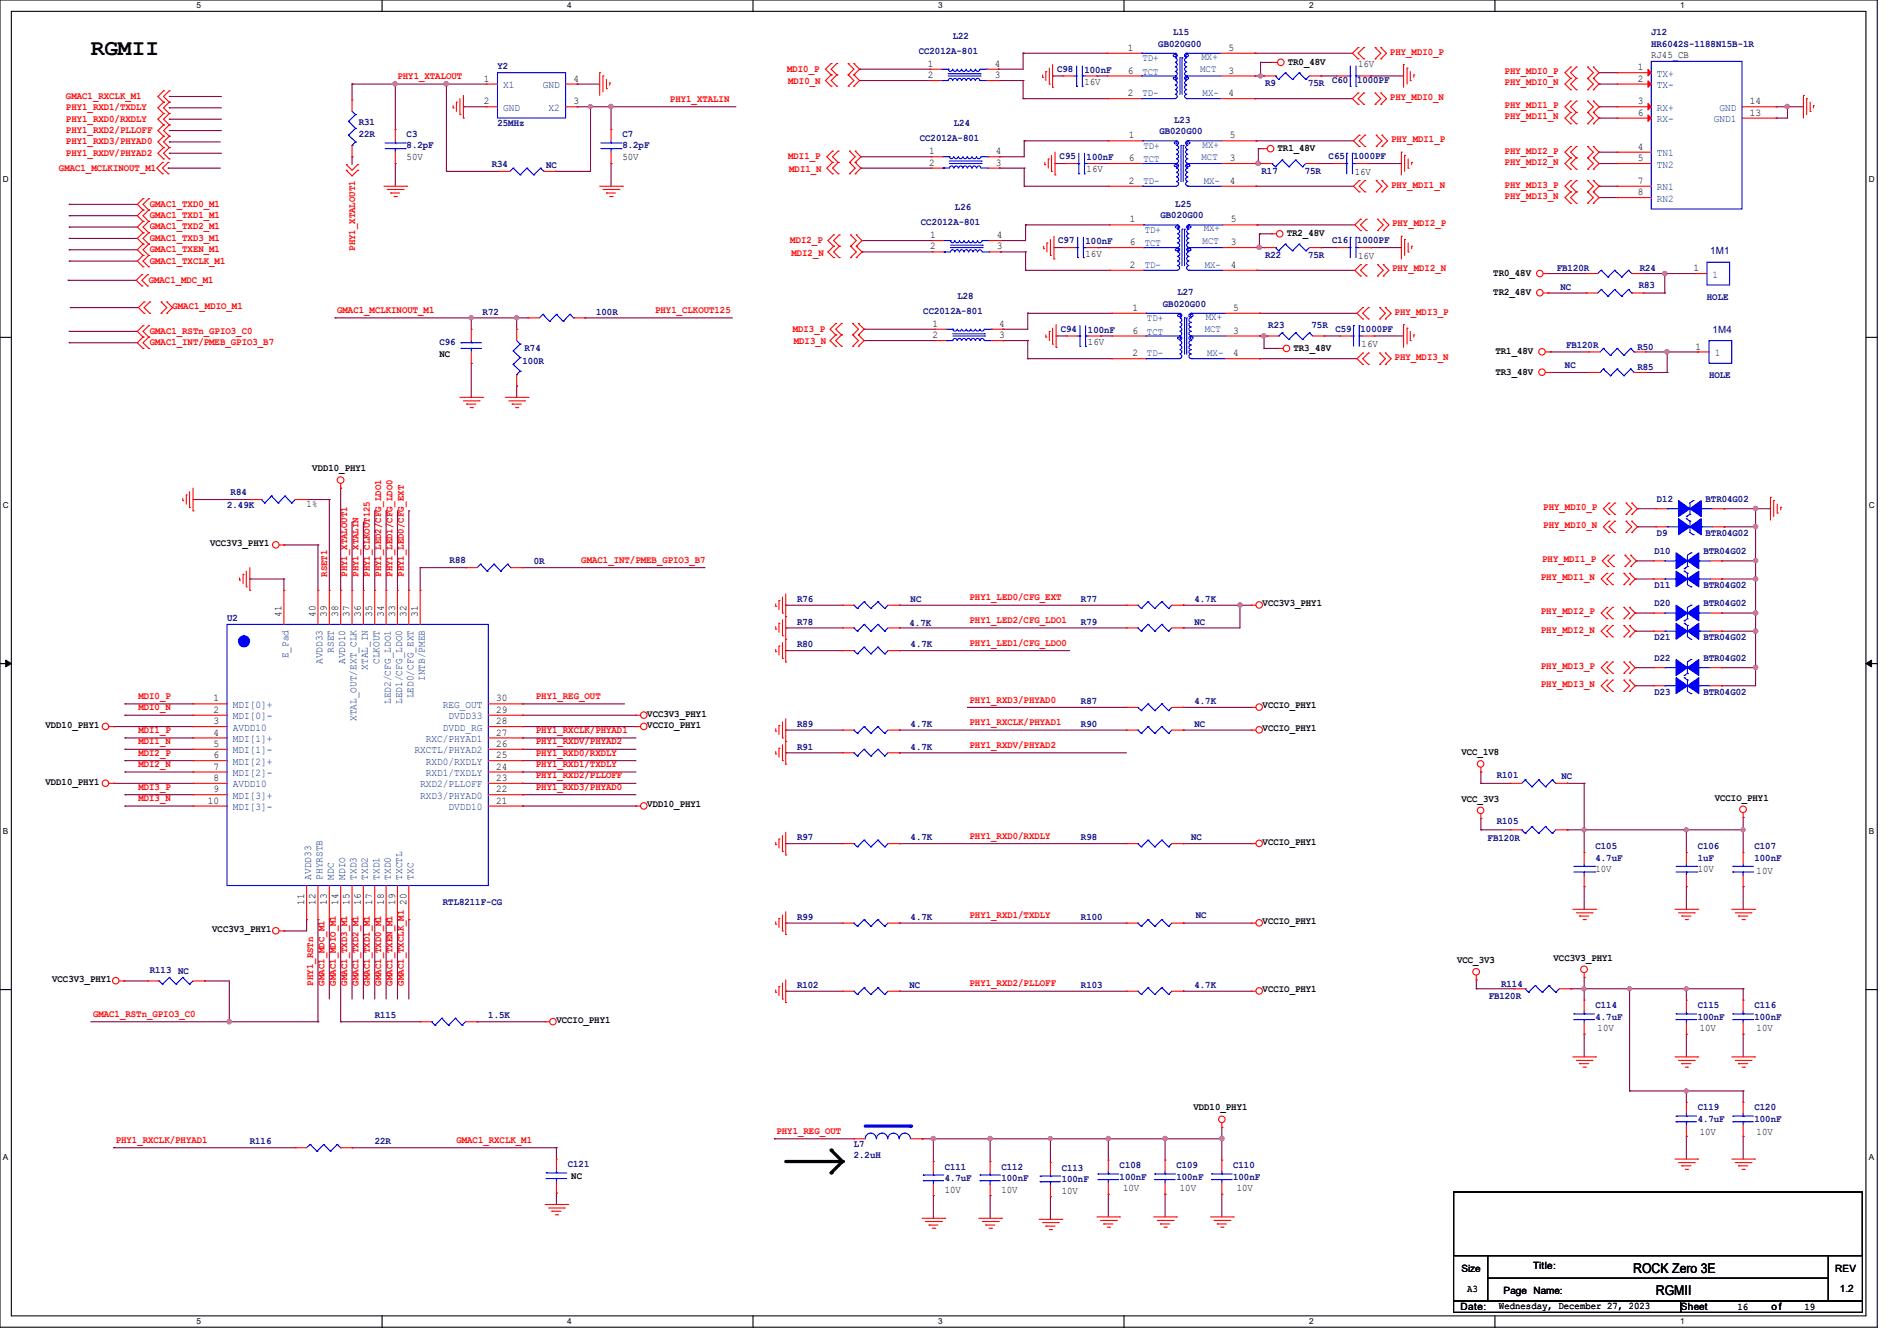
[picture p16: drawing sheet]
<svg xmlns="http://www.w3.org/2000/svg" width="297mm" height="210mm" viewBox="0 0 297 210" stroke-linecap="round" stroke-linejoin="round" font-family="sans-serif">
<defs><g id="words">
<text font-size="3.6" x="14.2" y="8.6">RGMII</text>
<g font-size="2.1">
<text x="255.7" y="199.3">ROCK Zero 3E</text>
<text x="259.3" y="202.9">RGMII</text>
</g>
<g font-size="1.6" fill="#000080">
<text x="183.7" y="5.5">L15</text>
<text x="258.5" y="5.5">J12</text>
<text x="77.9" y="10.9">Y2</text>
<text x="143.8" y="8.4">CC2012A-801</text>
<text x="149.2" y="6.1">L22</text>
<text x="165.5" y="11.2">C98</text>
<text x="169.8" y="11.4">100nF</text>
<text x="181.4" y="7.3">GB020G00</text>
<text x="258.5" y="7.3">HR6042S-1188N15B-1R</text>
<text x="198.1" y="13.5">R9</text>
<text x="204.8" y="13.5">75R</text>
<text x="208.6" y="13">C60</text>
<text x="212.5" y="13">1000PF</text>
<text x="56.2" y="19.6">R31</text>
<text x="56.2" y="21.4">22R</text>
<text x="63.7" y="21.4">C3</text>
<text x="63.7" y="23.2">8.2pF</text>
<text x="77.9" y="19.8">25MHz</text>
<text x="97.4" y="21.4">C7</text>
<text x="97.4" y="23.2">8.2pF</text>
<text x="144" y="22.1">CC2012A-801</text>
<text x="149.3" y="19.8">L24</text>
<text x="181.5" y="21">GB020G00</text>
<text x="183.8" y="19.2">L23</text>
<text x="77" y="26.2">R34</text>
<text x="85.5" y="26.3">NC</text>
<text x="165.9" y="24.9">C95</text>
<text x="170.1" y="25.1">100nF</text>
<text x="197.5" y="27.2">R17</text>
<text x="204.3" y="27.2">75R</text>
<text x="208" y="24.9">C65</text>
<text x="211.9" y="24.9">1000PF</text>
<text x="144.2" y="35.2">CC2012A-801</text>
<text x="149.5" y="32.9">L26</text>
<text x="181.7" y="34.2">GB020G00</text>
<text x="184" y="32.4">L25</text>
<text x="165.7" y="38.1">C97</text>
<text x="170" y="38.3">100nF</text>
<text x="198.1" y="40.4">R22</text>
<text x="204.8" y="40.4">75R</text>
<text x="208.6" y="38.1">C16</text>
<text x="212.5" y="38.1">1000PF</text>
<text x="267.8" y="39.8">1M1</text>
<text x="149.9" y="46.8">L28</text>
<text x="184.4" y="46.3">L27</text>
<text x="243.7" y="42.5">FB120R</text>
<text x="244.3" y="45.4">NC</text>
<text x="256.6" y="45.2">R83</text>
<text x="256.7" y="42.5">R24</text>
<text x="267.2" y="46.9">HOLE</text>
<text x="75.6" y="49.3">R72</text>
<text x="93.3" y="49.3">100R</text>
<text x="144.6" y="49.1">CC2012A-801</text>
<text x="166.1" y="51.9">C94</text>
<text x="170.3" y="52.1">100nF</text>
<text x="182.1" y="48">GB020G00</text>
<text x="198.6" y="51.4">R23</text>
<text x="205.4" y="51.4">75R</text>
<text x="209.1" y="51.9">C59</text>
<text x="213" y="51.9">1000PF</text>
<text x="268.1" y="52.1">1M4</text>
<text x="68.8" y="54.1">C96</text>
<text x="81.8" y="56.9">100R</text>
<text x="82.1" y="54.9">R74</text>
<text x="245" y="57.6">NC</text>
<text x="245.2" y="54.4">FB120R</text>
<text x="256.4" y="54.8">R50</text>
<text x="256.4" y="58">R85</text>
<text x="267.6" y="59.2">HOLE</text>
<text x="36.1" y="77.6">R84</text>
<text x="35.6" y="79.5">2.49K</text>
<text x="259.4" y="83.9">D9</text>
<text x="259.4" y="78.6">D12</text>
<text x="267" y="83.9">BTR04G02</text>
<text x="267" y="78.6">BTR04G02</text>
<text x="70.4" y="88.2">R88</text>
<text x="83.6" y="88.4">0R</text>
<text x="259" y="86.8">D10</text>
<text x="266.7" y="86.8">BTR04G02</text>
<text x="124.8" y="94.3">R76</text>
<text x="142.6" y="94.3">NC</text>
<text x="169.2" y="94.3">R77</text>
<text x="187" y="94.3">4.7K</text>
<text x="259" y="95">D20</text>
<text x="259" y="92.1">D11</text>
<text x="266.7" y="95">BTR04G02</text>
<text x="266.7" y="92.1">BTR04G02</text>
<text x="35.6" y="97.3">U2</text>
<text x="124.8" y="97.8">R78</text>
<text x="124.8" y="101.4">R80</text>
<text x="142.4" y="98">4.7K</text>
<text x="142.6" y="101.4">4.7K</text>
<text x="169.2" y="97.8">R79</text>
<text x="187" y="97.8">NC</text>
<text x="259" y="100.3">D21</text>
<text x="266.7" y="100.3">BTR04G02</text>
<text x="259" y="103.5">D22</text>
<text x="266.7" y="103.5">BTR04G02</text>
<text x="124.8" y="113.8">R89</text>
<text x="142.6" y="113.8">4.7K</text>
<text x="169.2" y="110.3">R87</text>
<text x="169.2" y="113.8">R90</text>
<text x="187" y="110.3">4.7K</text>
<text x="187" y="113.8">NC</text>
<text x="259" y="108.8">D23</text>
<text x="266.7" y="108.8">BTR04G02</text>
<text x="124.8" y="117.4">R91</text>
<text x="142.6" y="117.4">4.7K</text>
<text x="234.4" y="121.8">R101</text>
<text x="244.5" y="122">NC</text>
<text x="124.8" y="131.6">R97</text>
<text x="142.6" y="131.6">4.7K</text>
<text x="169.2" y="131.6">R98</text>
<text x="186.5" y="131.6">NC</text>
<text x="232.9" y="131.8">FB120R</text>
<text x="234.4" y="129.1">R105</text>
<text x="249.8" y="133">C105</text>
<text x="249.8" y="134.8">4.7uF</text>
<text x="265.8" y="133">C106</text>
<text x="265.8" y="134.8">1uF</text>
<text x="274.7" y="133">C107</text>
<text x="274.7" y="134.8">100nF</text>
<text x="69.3" y="141.7">RTL8211F-CG</text>
<text x="187.2" y="143.8">NC</text>
<text x="124.8" y="144.1">R99</text>
<text x="142.6" y="144.1">4.7K</text>
<text x="169.2" y="144.1">R100</text>
<text x="23.5" y="152.4">R113 NC</text>
<text x="124.8" y="154.7">R102</text>
<text x="142.4" y="154.7">NC</text>
<text x="169.2" y="154.7">R103</text>
<text x="187" y="154.7">4.7K</text>
<text x="235" y="154.5">R114</text>
<text x="58.7" y="159.5">R115</text>
<text x="76.4" y="159.5">1.5K</text>
<text x="233.1" y="156.5">FB120R</text>
<text x="249.8" y="157.9">C114</text>
<text x="249.8" y="159.7">4.7uF</text>
<text x="265.8" y="157.9">C115</text>
<text x="265.8" y="159.7">100nF</text>
<text x="274.7" y="157.9">C116</text>
<text x="274.7" y="159.7">100nF</text>
<text x="265.8" y="173.9">C119</text>
<text x="274.7" y="173.9">C120</text>
<text x="39.1" y="179.2">R116</text>
<text x="58.7" y="179.2">22R</text>
<text x="133.7" y="179.6">L7</text>
<text x="265.8" y="175.7">4.7uF</text>
<text x="274.7" y="175.7">100nF</text>
<text x="88.9" y="182.8">C121</text>
<text x="133.7" y="181.4">2.2uH</text>
<text x="147.9" y="183.2">C111</text>
<text x="147.9" y="185">4.7uF</text>
<text x="156.8" y="183.2">C112</text>
<text x="156.8" y="185">100nF</text>
<text x="166.2" y="183.3">C113</text>
<text x="166.2" y="185.1">100nF</text>
<text x="175.3" y="183">C108</text>
<text x="175.3" y="184.7">100nF</text>
<text x="184.2" y="183">C109</text>
<text x="184.2" y="184.7">100nF</text>
<text x="193.1" y="183">C110</text>
<text x="193.1" y="184.7">100nF</text>
</g>
<g font-size="1.6" fill="#f00">
<text x="123.2" y="11.2">MDI0_P</text>
<text x="217.6" y="8.6">PHY_MDI0_P</text>
<text x="235.6" y="11.6">PHY_MDI0_P</text>
<text x="10.3" y="17.3">PHY1_RXD1/TXDLY</text>
<text x="10.3" y="15.5">GMAC1_RXCLK_M1</text>
<text x="62.2" y="12.4">PHY1_XTALOUT</text>
<text x="104.9" y="16">PHY1_XTALIN</text>
<text x="123.4" y="13.2">MDI0_N</text>
<text x="217.6" y="15.7">PHY_MDI0_N</text>
<text x="235.6" y="13.4">PHY_MDI0_N</text>
<text x="235.6" y="16.9">PHY_MDI1_P</text>
<text x="10.3" y="19">PHY1_RXD0/RXDLY</text>
<text x="10.3" y="20.8">PHY1_RXD2/PLLOFF</text>
<text x="10.3" y="22.6">PHY1_RXD3/PHYAD0</text>
<text x="217.8" y="22.3">PHY_MDI1_P</text>
<text x="235.6" y="18.7">PHY_MDI1_N</text>
<text x="9.2" y="26.7">GMAC1_MCLKINOUT_M1</text>
<text x="10.3" y="24.4">PHY1_RXDV/PHYAD2</text>
<text x="123.4" y="24.9">MDI1_P</text>
<text x="123.6" y="26.9">MDI1_N</text>
<text x="217.8" y="29.4">PHY_MDI1_N</text>
<text x="235.6" y="24">PHY_MDI2_P</text>
<text x="235.6" y="25.8">PHY_MDI2_N</text>
<text x="235.6" y="29.4">PHY_MDI3_P</text>
<text x="23.5" y="35.9">GMAC1_TXD2_M1</text>
<text x="23.5" y="34.2">GMAC1_TXD1_M1</text>
<text x="23.5" y="32.4">GMAC1_TXD0_M1</text>
<text x="218" y="35.4">PHY_MDI2_P</text>
<text x="235.6" y="31.2">PHY_MDI3_N</text>
<text x="23.5" y="41.3">GMAC1_TXCLK_M1</text>
<text x="23.5" y="39.5">GMAC1_TXEN_M1</text>
<text x="23.5" y="37.7">GMAC1_TXD3_M1</text>
<text x="55.6" y="39.3" transform="rotate(-90 55.6 39.3)">PHY1_XTALOUT1</text>
<text x="123.7" y="38.1">MDI2_P</text>
<text x="123.9" y="40">MDI2_N</text>
<text x="23.3" y="44.3">GMAC1_MDC_M1</text>
<text x="218" y="42.5">PHY_MDI2_N</text>
<text x="23.5" y="52.3">GMAC1_RSTn_GPIO3_C0</text>
<text x="27" y="48.4">GMAC1_MDIO_M1</text>
<text x="52.8" y="49">GMAC1_MCLKINOUT_M1</text>
<text x="102.6" y="49">PHY1_CLKOUT125</text>
<text x="124.1" y="51.9">MDI3_P</text>
<text x="124.3" y="53.9">MDI3_N</text>
<text x="218.3" y="49.3">PHY_MDI3_P</text>
<text x="23.5" y="54.1">GMAC1_INT/PMEB_GPIO3_B7</text>
<text x="218.3" y="56.4">PHY_MDI3_N</text>
<text x="241.6" y="79.8">PHY_MDI0_P</text>
<text x="241.6" y="82.7">PHY_MDI0_N</text>
<text x="91" y="88.1">GMAC1_INT/PMEB_GPIO3_B7</text>
<text x="241.5" y="88.1">PHY_MDI1_P</text>
<text x="51.2" y="90.3" transform="rotate(-90 51.2 90.3)">RSET1</text>
<text x="54.4" y="90.3" transform="rotate(-90 54.4 90.3)">PHY1_XTALOUT1</text>
<text x="56.1" y="90.3" transform="rotate(-90 56.1 90.3)">PHY1_XTALIN</text>
<text x="57.9" y="90.3" transform="rotate(-90 57.9 90.3)">PHY1_CLKOUT125</text>
<text x="59.7" y="90.3" transform="rotate(-90 59.7 90.3)">PHY1_LED2/CFG_LDO1</text>
<text x="61.5" y="90.3" transform="rotate(-90 61.5 90.3)">PHY1_LED1/CFG_LDO0</text>
<text x="63.2" y="90.3" transform="rotate(-90 63.2 90.3)">PHY1_LED0/CFG_EXT</text>
<text x="151.8" y="94">PHY1_LED0/CFG_EXT</text>
<text x="241.3" y="90.9">PHY_MDI1_N</text>
<text x="151.8" y="97.6">PHY1_LED2/CFG_LDO1</text>
<text x="151.8" y="101.1">PHY1_LED1/CFG_LDO0</text>
<text x="241.3" y="96.2">PHY_MDI2_P</text>
<text x="241.3" y="99.1">PHY_MDI2_N</text>
<text x="241.3" y="104.7">PHY_MDI3_P</text>
<text x="241.3" y="107.6">PHY_MDI3_N</text>
<text x="21.7" y="109.5">MDI0_P</text>
<text x="21.7" y="111.2">MDI0_N</text>
<text x="83.9" y="109.5">PHY1_REG_OUT</text>
<text x="151.8" y="110">PHY1_RXD3/PHYAD0</text>
<text x="151.8" y="113.6">PHY1_RXCLK/PHYAD1</text>
<text x="21.7" y="118.4">MDI2_P</text>
<text x="21.7" y="114.8">MDI1_P</text>
<text x="21.7" y="116.6">MDI1_N</text>
<text x="83.9" y="116.6">PHY1_RXDV/PHYAD2</text>
<text x="83.9" y="118.4">PHY1_RXD0/RXDLY</text>
<text x="83.9" y="114.8">PHY1_RXCLK/PHYAD1</text>
<text x="151.8" y="117.1">PHY1_RXDV/PHYAD2</text>
<text x="21.7" y="125.5">MDI3_N</text>
<text x="21.7" y="120.1">MDI2_N</text>
<text x="21.7" y="123.7">MDI3_P</text>
<text x="83.9" y="120.1">PHY1_RXD1/TXDLY</text>
<text x="83.9" y="123.7">PHY1_RXD3/PHYAD0</text>
<text x="83.9" y="121.9">PHY1_RXD2/PLLOFF</text>
<text x="151.8" y="131.4">PHY1_RXD0/RXDLY</text>
<text x="151.8" y="143.8">PHY1_RXD1/TXDLY</text>
<text x="49" y="154.3" transform="rotate(-90 49 154.3)">PHY1_RSTn</text>
<text x="50.8" y="154.3" transform="rotate(-90 50.8 154.3)">GMAC1_MDC_M1</text>
<text x="52.6" y="154.3" transform="rotate(-90 52.6 154.3)">GMAC1_MDIO_M1</text>
<text x="54.4" y="154.3" transform="rotate(-90 54.4 154.3)">GMAC1_TXD3_M1</text>
<text x="56.1" y="154.3" transform="rotate(-90 56.1 154.3)">GMAC1_TXD2_M1</text>
<text x="57.9" y="154.3" transform="rotate(-90 57.9 154.3)">GMAC1_TXD1_M1</text>
<text x="59.7" y="154.3" transform="rotate(-90 59.7 154.3)">GMAC1_TXD0_M1</text>
<text x="61.5" y="154.3" transform="rotate(-90 61.5 154.3)">GMAC1_TXEN_M1</text>
<text x="63.2" y="154.3" transform="rotate(-90 63.2 154.3)">GMAC1_TXCLK_M1</text>
<text x="151.8" y="154.5">PHY1_RXD2/PLLOFF</text>
<text x="14.6" y="159.3">GMAC1_RSTn_GPIO3_C0</text>
<text x="18.1" y="179">PHY1_RXCLK/PHYAD1</text>
<text x="71.5" y="179">GMAC1_RXCLK_M1</text>
<text x="121.6" y="177.6">PHY1_REG_OUT</text>
</g>
<g font-size="1.6">
<text x="145.3" y="10.5">1</text>
<text x="155.7" y="10.5">4</text>
<text x="176.6" y="8">1</text>
<text x="176.6" y="11.5">6</text>
<text x="192.4" y="11.5">3</text>
<text x="192.4" y="8">5</text>
<text x="201.6" y="10.2">TR0_48V</text>
<text x="212.6" y="10.5">16V</text>
<text x="256.4" y="11">1</text>
<text x="258.5" y="9.1">RJ45_CB</text>
<text x="75.8" y="12.8">1</text>
<text x="75.8" y="16.3">2</text>
<text x="89.8" y="16.3">3</text>
<text x="89.8" y="12.8">4</text>
<text x="145.3" y="12.2">2</text>
<text x="155.7" y="12.2">3</text>
<text x="169.8" y="13.3">16V</text>
<text x="176.6" y="15.1">2</text>
<text x="192.4" y="15.1">4</text>
<text x="256.4" y="12.8">2</text>
<text x="256.4" y="16.3">3</text>
<text x="274" y="16.3">14</text>
<text x="176.7" y="21.7">1</text>
<text x="192.5" y="21.7">5</text>
<text x="200" y="23.7">TR1_48V</text>
<text x="256.4" y="23.5">4</text>
<text x="256.4" y="18.1">6</text>
<text x="274" y="18.1">13</text>
<text x="63.7" y="25.1">50V</text>
<text x="97.4" y="25.1">50V</text>
<text x="145.5" y="24.2">1</text>
<text x="145.5" y="26">2</text>
<text x="155.9" y="24.2">4</text>
<text x="155.9" y="26">3</text>
<text x="170.1" y="27">16V</text>
<text x="176.7" y="28.8">2</text>
<text x="176.7" y="25.2">6</text>
<text x="192.5" y="25.2">3</text>
<text x="192.5" y="28.8">4</text>
<text x="212.1" y="27.3">16V</text>
<text x="256.4" y="25.2">5</text>
<text x="256.4" y="28.8">7</text>
<text x="176.9" y="34.8">1</text>
<text x="192.7" y="34.8">5</text>
<text x="256.4" y="30.6">8</text>
<text x="145.6" y="37.3">1</text>
<text x="145.6" y="39.1">2</text>
<text x="156.1" y="37.3">4</text>
<text x="156.1" y="39.1">3</text>
<text x="170" y="40.2">16V</text>
<text x="176.9" y="42">2</text>
<text x="176.9" y="38.4">6</text>
<text x="192.7" y="38.4">3</text>
<text x="192.7" y="42">4</text>
<text x="201.5" y="37">TR2_48V</text>
<text x="212.6" y="40.5">16V</text>
<text x="233.8" y="43.2">TR0_48V</text>
<text x="233.8" y="46.3">TR2_48V</text>
<text x="265.1" y="42.5">1</text>
<text x="146" y="51.2">1</text>
<text x="146" y="53">2</text>
<text x="156.5" y="51.2">4</text>
<text x="156.5" y="53">3</text>
<text x="177.3" y="48.7">1</text>
<text x="177.3" y="52.2">6</text>
<text x="193.1" y="52.2">3</text>
<text x="193.1" y="48.7">5</text>
<text x="68.8" y="55.8">NC</text>
<text x="170.3" y="54">16V</text>
<text x="177.3" y="55.8">2</text>
<text x="193.1" y="55.8">4</text>
<text x="202.5" y="54.9">TR3_48V</text>
<text x="213.2" y="54.4">16V</text>
<text x="234.1" y="55.5">TR1_48V</text>
<text x="234.1" y="58.7">TR3_48V</text>
<text x="265.5" y="54.7">1</text>
<text x="48.9" y="73.8">VDD10_PHY1</text>
<text x="48" y="79.5">1%</text>
<text x="32.9" y="85.6">VCC3V3_PHY1</text>
<text x="197.7" y="95">VCC3V3_PHY1</text>
<text x="44.1" y="96.6" transform="rotate(-90 44.1 96.6)">41</text>
<text x="49.4" y="96.6" transform="rotate(-90 49.4 96.6)">40</text>
<text x="51.2" y="96.6" transform="rotate(-90 51.2 96.6)">39</text>
<text x="53" y="96.6" transform="rotate(-90 53 96.6)">38</text>
<text x="54.7" y="96.6" transform="rotate(-90 54.7 96.6)">37</text>
<text x="56.5" y="96.6" transform="rotate(-90 56.5 96.6)">36</text>
<text x="58.3" y="96.6" transform="rotate(-90 58.3 96.6)">35</text>
<text x="60.1" y="96.6" transform="rotate(-90 60.1 96.6)">34</text>
<text x="61.8" y="96.6" transform="rotate(-90 61.8 96.6)">33</text>
<text x="63.6" y="96.6" transform="rotate(-90 63.6 96.6)">32</text>
<text x="65.4" y="96.6" transform="rotate(-90 65.4 96.6)">31</text>
<text x="33.4" y="109.9">1</text>
<text x="33.4" y="111.6">2</text>
<text x="33.4" y="113.4">3</text>
<text x="77.7" y="113.4">28</text>
<text x="77.7" y="111.6">29</text>
<text x="77.7" y="109.9">30</text>
<text x="101.3" y="112.2">VCC3V3_PHY1</text>
<text x="197.7" y="111">VCCIO_PHY1</text>
<text x="7.1" y="114">VDD10_PHY1</text>
<text x="33.4" y="115.2">4</text>
<text x="33.4" y="117">5</text>
<text x="33.4" y="118.7">6</text>
<text x="77.7" y="118.7">25</text>
<text x="77.7" y="117">26</text>
<text x="77.7" y="115.2">27</text>
<text x="101.3" y="114">VCCIO_PHY1</text>
<text x="197.7" y="114.5">VCCIO_PHY1</text>
<text x="228.8" y="118.3">VCC_1V8</text>
<text x="7.1" y="122.9">VDD10_PHY1</text>
<text x="32.6" y="125.9">10</text>
<text x="33.4" y="120.5">7</text>
<text x="33.4" y="122.3">8</text>
<text x="33.4" y="124.1">9</text>
<text x="77.7" y="125.9">21</text>
<text x="77.7" y="124.1">22</text>
<text x="77.7" y="122.3">23</text>
<text x="77.7" y="120.5">24</text>
<text x="228.8" y="125.6">VCC_3V3</text>
<text x="268.5" y="125.4">VCCIO_PHY1</text>
<text x="101.3" y="126.4">VDD10_PHY1</text>
<text x="197.7" y="132.3">VCCIO_PHY1</text>
<text x="249.8" y="136.5">10V</text>
<text x="265.8" y="136.5">10V</text>
<text x="275" y="136.9">10V</text>
<text x="47.6" y="141.7" transform="rotate(-90 47.6 141.7)">11</text>
<text x="49.4" y="141.7" transform="rotate(-90 49.4 141.7)">12</text>
<text x="51.2" y="141.7" transform="rotate(-90 51.2 141.7)">13</text>
<text x="53" y="141.7" transform="rotate(-90 53 141.7)">14</text>
<text x="54.7" y="141.7" transform="rotate(-90 54.7 141.7)">15</text>
<text x="56.5" y="141.7" transform="rotate(-90 56.5 141.7)">16</text>
<text x="58.3" y="141.7" transform="rotate(-90 58.3 141.7)">17</text>
<text x="60.1" y="141.7" transform="rotate(-90 60.1 141.7)">18</text>
<text x="61.8" y="141.7" transform="rotate(-90 61.8 141.7)">19</text>
<text x="63.6" y="141.7" transform="rotate(-90 63.6 141.7)">20</text>
<text x="33.2" y="146">VCC3V3_PHY1</text>
<text x="197.7" y="144.7">VCCIO_PHY1</text>
<text x="8.2" y="153.8">VCC3V3_PHY1</text>
<text x="197.7" y="155.4">VCCIO_PHY1</text>
<text x="228.1" y="150.8">VCC_3V3</text>
<text x="243.2" y="150.4">VCC3V3_PHY1</text>
<text x="87.1" y="160.2">VCCIO_PHY1</text>
<text x="250.1" y="161.4">10V</text>
<text x="266.1" y="161.4">10V</text>
<text x="275" y="161.4">10V</text>
<text x="186.9" y="173.9">VDD10_PHY1</text>
<text x="266.1" y="177.8">10V</text>
<text x="275" y="177.8">10V</text>
<text x="89.4" y="184.6">NC</text>
<text x="147.9" y="186.9">10V</text>
<text x="156.8" y="186.9">10V</text>
<text x="166.2" y="187">10V</text>
<text x="175.8" y="186.5">10V</text>
<text x="184.7" y="186.5">10V</text>
<text x="193.6" y="186.5">10V</text>
<text x="228.8" y="199.1">Size</text>
<text x="229.7" y="202.3">A3</text>
<text x="235.4" y="202.7">Page Name:</text>
<text x="240" y="198.8">Title:</text>
<text x="287.3" y="199.1">REV</text>
<text x="288" y="202.3">1.2</text>
<text x="228.6" y="205.2">Date:</text>
<text x="234.7" y="205">Wednesday, December 27, 2023</text>
<text x="263.1" y="205.2">Sheet</text>
<text x="272" y="205.1">16</text>
<text x="277.4" y="205.2">o f</text>
<text x="282.5" y="205.1">19</text>
</g>
<g font-size="1.6" fill="#004080">
<text x="178.9" y="9.6">TD+</text>
<text x="178.9" y="11.7">TCT</text>
<text x="187.9" y="11.3">MCT</text>
<text x="188.1" y="9.4">MX+</text>
<text x="78.8" y="13.8">X1</text>
<text x="78.8" y="17.4">GND</text>
<text x="85" y="13.8">GND</text>
<text x="85.9" y="17.4">X2</text>
<text x="178.9" y="15.1">TD-</text>
<text x="188.3" y="15.1">MX-</text>
<text x="259.4" y="12">TX+</text>
<text x="259.4" y="13.8">TX-</text>
<text x="259.4" y="17.4">RX+</text>
<text x="269.2" y="17.4">GND</text>
<text x="179" y="23.3">TD+</text>
<text x="188.3" y="23.1">MX+</text>
<text x="259.4" y="19.1">RX-</text>
<text x="268.3" y="19.1">GND1</text>
<text x="179" y="28.8">TD-</text>
<text x="179" y="25.4">TCT</text>
<text x="188.1" y="25.1">MCT</text>
<text x="188.5" y="28.8">MX-</text>
<text x="259.4" y="24.5">TN1</text>
<text x="259.4" y="26.2">TN2</text>
<text x="259.4" y="29.8">RN1</text>
<text x="259.4" y="31.6">RN2</text>
<text x="179.2" y="42">TD-</text>
<text x="179.2" y="36.4">TD+</text>
<text x="179.2" y="38.6">TCT</text>
<text x="188.3" y="38.2">MCT</text>
<text x="188.5" y="36.2">MX+</text>
<text x="188.6" y="42">MX-</text>
<text x="268.1" y="43.5">1</text>
<text x="179.6" y="50.3">TD+</text>
<text x="179.6" y="52.4">TCT</text>
<text x="188.6" y="52.1">MCT</text>
<text x="188.8" y="50.1">MX+</text>
<text x="179.6" y="55.8">TD-</text>
<text x="189" y="55.8">MX-</text>
<text x="268.5" y="55.8">1</text>
<text x="45.2" y="103.1" transform="rotate(-90 45.2 103.1)">E_Pad</text>
<text x="50.5" y="104" transform="rotate(-90 50.5 104)">AVDD33</text>
<text x="52.3" y="102.2" transform="rotate(-90 52.3 102.2)">RSET</text>
<text x="54.1" y="104" transform="rotate(-90 54.1 104)">AVDD10</text>
<text x="57.6" y="104.9" transform="rotate(-90 57.6 104.9)">XTAL_IN</text>
<text x="59.4" y="104" transform="rotate(-90 59.4 104)">CLKOUT</text>
<text x="66.5" y="106.7" transform="rotate(-90 66.5 106.7)">INTB/PMEB</text>
<text x="36.4" y="110.9">MDI[0]+</text>
<text x="36.4" y="112.7">MDI[0]-</text>
<text x="55.8" y="112.9" transform="rotate(-90 55.8 112.9)">XTAL_OUT/EXT_CLK</text>
<text x="61.2" y="110.2" transform="rotate(-90 61.2 110.2)">LED2/CFG_LDO1</text>
<text x="63" y="110.2" transform="rotate(-90 63 110.2)">LED1/CFG_LDO0</text>
<text x="64.7" y="109.3" transform="rotate(-90 64.7 109.3)">LED0/CFG_EXT</text>
<text x="69.3" y="110.9">REG_OUT</text>
<text x="70.2" y="112.7">DVDD33</text>
<text x="36.4" y="114.4">AVDD10</text>
<text x="36.4" y="116.2">MDI[1]+</text>
<text x="36.4" y="118">MDI[1]-</text>
<text x="36.4" y="119.8">MDI[2]+</text>
<text x="64.9" y="118">RXCTL/PHYAD2</text>
<text x="66.7" y="119.8">RXD0/RXDLY</text>
<text x="66.7" y="116.2">RXC/PHYAD1</text>
<text x="69.3" y="114.4">DVDD_RG</text>
<text x="36.4" y="121.5">MDI[2]-</text>
<text x="36.4" y="123.3">AVDD10</text>
<text x="36.4" y="125.1">MDI[3]+</text>
<text x="65.8" y="125.1">RXD3/PHYAD0</text>
<text x="65.8" y="123.3">RXD2/PLLOFF</text>
<text x="66.7" y="121.5">RXD1/TXDLY</text>
<text x="36.4" y="126.9">MDI[3]-</text>
<text x="70.2" y="126.9">DVDD10</text>
<text x="48.7" y="137.8" transform="rotate(-90 48.7 137.8)">AVDD33</text>
<text x="50.5" y="137.8" transform="rotate(-90 50.5 137.8)">PHYRSTB</text>
<text x="52.3" y="137.8" transform="rotate(-90 52.3 137.8)">MDC</text>
<text x="54.1" y="137.8" transform="rotate(-90 54.1 137.8)">MDIO</text>
<text x="55.8" y="137.8" transform="rotate(-90 55.8 137.8)">TXD3</text>
<text x="57.6" y="137.8" transform="rotate(-90 57.6 137.8)">TXD2</text>
<text x="59.4" y="137.8" transform="rotate(-90 59.4 137.8)">TXD1</text>
<text x="61.2" y="137.8" transform="rotate(-90 61.2 137.8)">TXD0</text>
<text x="63" y="137.8" transform="rotate(-90 63 137.8)">TXCTL</text>
<text x="64.7" y="137.8" transform="rotate(-90 64.7 137.8)">TXC</text>
</g>
<g font-size="1.3">
<text x="30.8" y="1.3">5</text>
<text x="88.8" y="1.3">4</text>
<text x="146.9" y="1.3">3</text>
<text x="205" y="1.3">2</text>
<text x="263.1" y="1.3">1</text>
<text x=".5" y="28.4">D</text>
<text x="292.6" y="28.4">D</text>
<text x=".5" y="79.5">C</text>
<text x="292.6" y="79.5">C</text>
<text x=".5" y="130.6">B</text>
<text x="292.6" y="130.6">B</text>
<text x=".5" y="181.7">A</text>
<text x="292.6" y="181.7">A</text>
<text x="30.8" y="207.4">5</text>
<text x="88.8" y="207.4">4</text>
<text x="146.9" y="207.4">3</text>
<text x="205" y="207.4">2</text>
<text x="263.1" y="207.4">1</text>
</g>
</g></defs>
<path d="M0 0h293.9v207.9h-293.9zM1.8 1.8h290.3v204.3h-290.3z" fill="none" stroke="#000" stroke-width=".17"/>
<g fill="#fff">
<path d="M30.8 .2h.7v1.4h-.7z"/>
<path d="M30.8 206.2h.7v1.4h-.7z"/>
</g>
<path d="M59.8 0v1.8M59.8 206.1v1.8" fill="none" stroke="#000" stroke-width=".17"/>
<g fill="#fff">
<path d="M88.8 .2h.7v1.4h-.7z"/>
<path d="M88.8 206.2h.7v1.4h-.7z"/>
</g>
<path d="M117.9 0v1.8M117.9 206.1v1.8" fill="none" stroke="#000" stroke-width=".17"/>
<g fill="#fff">
<path d="M146.9 .2h.7v1.4h-.7z"/>
<path d="M146.9 206.2h.7v1.4h-.7z"/>
</g>
<path d="M176 0v1.8M176 206.1v1.8" fill="none" stroke="#000" stroke-width=".17"/>
<g fill="#fff">
<path d="M205 .2h.7v1.4h-.7z"/>
<path d="M205 206.2h.7v1.4h-.7z"/>
</g>
<path d="M234.1 0v1.8M234.1 206.1v1.8" fill="none" stroke="#000" stroke-width=".17"/>
<g fill="#fff">
<path d="M263.1 .2h.6v1.4h-.6z"/>
<path d="M263.1 206.2h.6v1.4h-.6z"/>
<path d="M.5 27.3h.9v1.4h-.9z"/>
<path d="M292.6 27.3h.9v1.4h-.9z"/>
<path d="M.5 78.4h.9v1.4h-.9z"/>
<path d="M292.6 78.4h.9v1.4h-.9z"/>
</g>
<path d="M0 52.8h1.8M292.1 52.8h1.8" fill="none" stroke="#000" stroke-width=".17"/>
<g fill="#fff">
<path d="M.5 129.5h.8v1.4h-.8z"/>
<path d="M292.6 129.5h.8v1.4h-.8z"/>
</g>
<path d="M0 103.9h1.8M292.1 103.9h1.8" fill="none" stroke="#000" stroke-width=".17"/>
<path d="M.9 103.4l.9 .5-.9 .5zM292.1 103.9l.9-.5v1z" fill="#000" stroke="#000" stroke-width=".16"/>
<g fill="#fff">
<path d="M.5 180.5h.8v1.4h-.8z"/>
<path d="M292.6 180.5h.8v1.4h-.8z"/>
</g>
<path d="M0 155h1.8M292.1 155h1.8M227.6 186.7h64v9.9h-64zM227.6 196.6h5.3v7.2h-5.3zM232.9 196.6h53.4v3.6h-53.4zM286.3 196.6h5.3v7.2h-5.3zM227.6 203.8h35.5v1.7h-35.5zM232.9 200.2h53.4v3.6h-53.4zM263.1 203.8h28.5v1.7h-28.5z" fill="none" stroke="#000" stroke-width=".17"/>
<path d="M123 181.9h8.9M130.1 180.1l1.8 1.8M131.9 181.9l-1.8 1.8" fill="none" stroke="#000" stroke-width=".51"/>
<g fill="#000">
<circle cx="130.1" cy="183.7" r=".25"/>
<circle cx="130.1" cy="180.1" r=".25"/>
<circle cx="131.9" cy="181.9" r=".25"/>
</g>
<g fill="none" stroke="#800040" stroke-width=".17">
<path d="M26.5 18.7h.1M26.5 16.9h.1M26.5 15.1h.1M26.5 18.7h8.2M26.5 16.9h8.2M26.5 15.1h8.2M55.1 13.2h.1M55.1 13.2v2.5M55.1 13.2h21M61.9 13.2h.1M61.9 13.2v7.1M69.9 13.2h.1"/>
<path d="M69.9 13.2v13.6M72.6 16.7h.1M72.6 16.7h3.5M90.3 16.7h.1M90.3 13.2h.1M90.3 13.2h3.6M90.3 16.7h24.9M92.5 16.7h.1M92.5 16.7v10.1h-5.5M95.7 16.7h.1M95.7 16.7v3.6M134.6 10.8h.1"/>
<path d="M134.6 12.6h.1M134.6 10.8h11M134.6 12.6h11M156.3 12.6h.1M156.3 10.8h.1M156.3 12.6h3.9M160.2 8.3h.1M160.2 15.5h.1M160.2 12.6h.1M160.2 8.3v2.5h-3.9M160.2 8.3h13.2M160.2 12.6v2.9"/>
<path d="M160.2 15.5h13.2M164.8 11.9h.1M164.8 11.9h1.6M171.7 11.9h.1M171.7 11.9h1.7M196.5 8.3h.1M196.5 15.5h.1M196.5 11.9h.1M196.5 8.3h15.3M196.5 15.5h15.3M196.5 11.9h1.4M197.4 9.8h.1"/>
<path d="M197.4 11.9h.1M197.4 9.8h1.9M197.4 9.8v2.1M206.8 11.9h.1M206.8 11.9h2.5M214.6 11.9h.1M214.6 11.9h5.2M250.4 11.4h.1M250.4 13.2h.1M250.4 16.7h.1M250.4 18.5h.1M250.4 13.2h2.8"/>
<path d="M250.4 16.7h2.8M250.4 18.5h2.8M250.4 11.4h2.8M278.1 16.7h.1M278.1 18.5h.1M278.1 16.7h4.3M279.9 16.7h.1M279.9 16.7v1.8h-1.8M10.8 37.3h.1M10.8 39.1h.1M10.8 33.8h.1M10.8 32h.1"/>
<path d="M10.8 35.6h.1M10.8 37.3h10.7M10.8 39.1h10.7M10.8 33.8h10.7M10.8 32h10.7M10.8 35.6h10.7M26.3 26.3h.1M26.3 26.3h8.2M26.5 20.4h.1M26.5 22.2h.1M26.5 24h.1M26.5 20.4h8.2"/>
<path d="M26.5 22.2h8M26.5 24h8.2M55.1 24.6h.1M55.1 24.6v1.2M61.9 25.6h.1M61.9 25.6v3.6M69.9 26.8h.1M69.9 26.8h8.2M87 26.8h.1M95.7 25.6h.1M95.7 25.6v3.6M134.8 24.6h.1"/>
<path d="M134.8 26.3h.1M134.8 26.3h11M134.8 24.6h11M135 37.7h.1M135 39.5h.1M135 37.7h11M135 39.5h11M156.5 26.3h.1M156.5 24.6h.1M156.5 26.3h3.9M156.6 39.5h.1M156.6 37.7h.1"/>
<path d="M156.6 39.5h4M160.4 22.1h.1M160.4 29.2h.1M160.4 26.3h.1M160.4 22.1v2.5h-3.9M160.4 22.1h13.1M160.4 26.3v2.9M160.4 29.2h13.1M160.6 35.2h.1M160.6 39.5h.1M160.6 35.2v2.5h-4M160.6 35.2h13.1"/>
<path d="M160.6 39.5v2.8M165 38.8h.1M165 38.8h1.6M165.2 25.6h.1M165.2 25.6h1.6M171.9 38.8h.1M171.9 38.8h1.8M172.1 25.6h.1M172.1 25.6h1.4M196.6 22.1h.1M196.6 29.2h.1M196.6 22.1h15.3"/>
<path d="M196.6 29.2h15.3M196.6 25.6h.8M196.8 35.2h.1M196.8 35.2h15.3M196.8 38.8h1.1M197 25.6h.1M197 23.3h.1M197 23.3h.7M197 23.3v2.3M197.2 38.8h.1M197.2 36.6h.1M197.2 36.6h1.9"/>
<path d="M197.2 36.6v2.2M197.4 25.6h.1M197.9 38.8h.1M206.2 25.6h.1M206.2 25.6h2.5M206.8 38.8h.1M206.8 38.8h2.5M214.1 25.6h.1M214.1 25.6h5.3M214.6 38.8h.1M214.6 38.8h4.8M250.4 23.8h.1"/>
<path d="M250.4 25.6h.1M250.4 29.2h.1M250.4 30.9h.1M250.4 29.2h2.8M250.4 25.6h2.8M250.4 23.8h2.8M250.4 30.9h2.8M10.7 43.9h.1M10.7 43.9h10.6M10.8 40.9h.1M10.8 53.7h.1M10.8 51.9h.1"/>
<path d="M10.8 40.9h10.7M10.8 53.7h10.7M10.8 51.9h10.7M11 48.2h.1M11 48.2h10.7M52.5 49.8h.1M52.5 49.8h30.2M73.8 49.8h.1M73.8 56.9h.1M73.8 49.8v1.8M73.8 56.9v5.3M80.9 49.8h.1"/>
<path d="M80.9 49.8v1.8M91.6 49.8h.1M91.6 49.8h23.1M135.3 51.6h.1M135.3 53.3h.1M135.3 51.6h11M135.3 53.3h11M157 53.3h.1M157 51.6h.1M157 53.3h3.9M160.6 42.3h.1M160.6 42.3h13.1"/>
<path d="M160.9 49.1h.1M160.9 56.2h.1M160.9 53.3h.1M160.9 49.1v2.5h-3.9M160.9 49.1h13.2M160.9 53.3v2.9M160.9 56.2h13.2M165.4 52.6h.1M165.4 52.6h1.6M172.3 52.6h.1M172.3 52.6h1.8M196.8 42.3h.1"/>
<path d="M196.8 42.3h15.3M197.2 49.1h.1M197.2 56.2h.1M197.2 52.6h.1M197.2 49.1h15.3M197.2 56.2h15.3M197.2 52.6h1.2M197.9 54.6h.1M197.9 52.6h.1M197.9 54.6h2.3M197.9 52.6v2M207.3 52.6h.1"/>
<path d="M207.3 52.6h2.5M215.1 52.6h.1M215.1 52.6h4.7M242.4 42.8h.1M242.4 45.9h.1M242.4 42.8h6M242.4 45.9h6M242.7 55.1h.1M242.7 58.3h.1M242.7 55.1h6.1M242.7 58.3h6.1M257.3 42.8h.1"/>
<path d="M257.3 42.8h8.2M257.3 45.9h3.3M257.6 55.1h8.2M257.6 58.3h3.4M260.6 45.9h.1M260.6 42.8h.1M260.6 42.8v3.1M261 55.1h.1M261 58.3h.1M261 55.1v3.2M265.5 42.8h.1M265.8 55.1h.1"/>
<path d="M30.2 78.2h.1M30.2 78.2h8.9M48 78.2h.1M48 78.2h3.6M51.6 78.2h.1M51.6 78.2v14.3M53.3 76.5h.1M53.3 76.5v16M80.9 60.5h.1M80.9 60.5v1.7M256.4 79.7h.1M256.4 79.7h2.8"/>
<path d="M269.9 79.7h.1M269.9 79.7h7.3M274.9 79.7h.1M274.9 79.7v27.7h-5.4M39.1 90.7h.1M39.1 90.7h5.3M44.4 90.7h.1M44.4 85.3h.1M44.4 90.7v1.8M44.4 85.3h5.4M49.8 85.3h.1M49.8 85.3v7.2"/>
<path d="M55.1 81.8h.1M55.1 81.8v10.7M56.9 81.8h.1M56.9 81.8v10.7M58.7 80h.1M58.7 80v12.5M60.5 80h.1M60.5 80v12.5M62.2 80h.1M62.2 80v12.5M64 80h.1M64 80v12.5"/>
<path d="M65.8 88.9h.1M65.8 88.9v3.6M65.8 88.9h7.1M72.9 88.9h.1M81.8 88.9h28.4M110.2 88.9h.1M123 98.3h.1M123 94.8h.1M123 98.3h8.9M123 94.8h8.9M140.8 98.3h.1M140.8 94.8h.1"/>
<path d="M140.8 98.3h35.6M140.8 94.8h35.6M185.3 98.3h.1M185.3 94.8h.1M185.3 94.8h10.6M194.1 94.8h.1M194.1 94.8v3.5h-8.8M256 96h.1M256 98.8h.1M256 90.7h.1M256 90.7h2.9M256 96h2.9"/>
<path d="M256 98.8h2.9M256.2 87.8h.1M256.2 87.8h2.7M256.4 82.5h.1M256.4 82.5h2.8M269.5 98.8h.1M269.5 96h.1M269.5 90.7h.1M269.5 87.8h.1M269.5 90.7h5.4M269.5 87.8h5.4M269.5 96h5.4"/>
<path d="M269.5 98.8h5.4M269.9 82.5h.1M269.9 82.5h5M274.9 98.8h.1M274.9 96h.1M274.9 90.7h.1M274.9 87.8h.1M274.9 82.5h.1M17.8 113.8h.1M17.8 113.8h12.4M19.6 119.1h.1M19.6 110.2h.1"/>
<path d="M19.6 115.6h.1M19.6 112h.1M19.6 117.3h.1M19.6 110.2h10.6M19.6 119.1h10.6M19.6 115.6h10.6M19.6 112h10.6M19.6 117.3h10.6M81.8 110.2h.1M81.8 117.3h.1M81.8 119.1h.1M81.8 113.8h.1"/>
<path d="M81.8 115.6h.1M81.8 112h.1M81.8 110.2h16M81.8 119.1h17.8M81.8 113.8h17.8M81.8 115.6h17.8M81.8 112h17.8M81.8 117.3h17.8M123 114.3h.1M123 117.9h.1M123 101.9h.1M123 114.3h8.9"/>
<path d="M123 117.9h8.9M123 101.9h8.9M140.8 114.3h.1M140.8 117.9h.1M140.8 101.9h.1M140.8 114.3h35.6M140.8 117.9h35.6M140.8 101.9h26.7M151.5 110.8h.1M151.5 110.8h24.9M185.3 114.3h.1M185.3 110.8h.1"/>
<path d="M185.3 114.3h10.6M185.3 110.8h10.6M256 104.6h.1M256 107.4h.1M256 104.6h2.9M256 107.4h2.9M269.5 107.4h.1M269.5 104.6h.1M269.5 104.6h5.4M274.9 104.6h.1M17.8 122.7h.1M17.8 122.7h12.4"/>
<path d="M19.6 126.2h.1M19.6 120.9h.1M19.6 124.5h.1M19.6 126.2h10.6M19.6 120.9h10.6M19.6 124.5h10.6M81.8 126.2h.1M81.8 120.9h.1M81.8 124.5h.1M81.8 122.7h.1M81.8 126.2h17.8M81.8 122.7h17.8"/>
<path d="M81.8 120.9h17.8M81.8 124.5h17.8M123 132.1h.1M123 132.1h8.9M140.8 132.1h.1M140.8 132.1h35.6M185.3 132.1h.1M185.3 132.1h10.6M231.9 130h.1M231.9 128.2h.1M231.9 120.9h.1M231.9 122.7h.1"/>
<path d="M231.9 130h4.6M231.9 122.7h4.6M231.9 120.9v1.8M231.9 128.2v1.8M245.4 130h.1M245.4 122.7h.1M245.4 130h27.5M245.4 122.7h2.6M248 138.9h.1M248 130h.1M248 122.7h.1M248 122.7v10.8"/>
<path d="M248 138.9v3.5M264 130h.1M264 138.9h.1M264 130v3.5M264 138.9v3.5M272.9 128h.1M272.9 130h.1M272.9 138.9h.1M272.9 128v5.5M272.9 138.9v3.5M19.4 153.6h.1M19.4 153.6h3.7"/>
<path d="M32 153.6h.1M32 153.6h3.9v6.4M44.4 145.8h.1M48 144h.1M48 144v1.8h-3.6M49.8 144h.1M49.8 144v16M51.6 144h.1M51.6 144v12.5M53.3 144h.1M53.3 144v16M55.1 144h.1"/>
<path d="M55.1 144v12.5M56.9 144h.1M56.9 144v12.5M58.7 144h.1M58.7 144v12.5M60.5 144h.1M60.5 144v12.5M62.2 144h.1M62.2 144v12.5M64 144h.1M64 144v12.5M123 144.6h.1"/>
<path d="M123 155.2h.1M123 155.2h8.9M123 144.6h8.9M140.8 155.2h.1M140.8 144.6h.1M140.8 155.2h35.6M140.8 144.6h35.6M185.3 155.2h.1M185.3 144.6h.1M185.3 155.2h10.6M185.3 144.6h10.6M231.1 153.5h.1"/>
<path d="M231.1 154.9h.1M231.1 154.9h5.9M231.1 153.5v1.4M245.9 154.9h.1M245.9 154.9h27M248 154.9h.1M248 153.1h.1M248 153.1v3.5M255.1 154.9h.1M255.1 154.9v16M264 154.9h.1M264 154.9v1.7"/>
<path d="M272.9 154.9h.1M272.9 154.9v1.7M14.2 160h35.6M17.8 179.7h.1M17.8 179.7h28.4M35.9 160h.1M49.8 160h.1M53.3 160h.1M53.3 160h12.5M55.1 179.7h.1M55.1 179.7h32M74.7 160h.1"/>
<path d="M74.7 160h10.6M87.1 179.7h.1M87.1 179.7v1.8M121.2 178.4h.1M121.2 178.4h12.5M144.4 178.4h.1M144.4 178.4h46.9M146.1 178.4h.1M146.1 178.4v3.5M155 178.4h.1M155 178.4v3.5M164.5 178.4h.1"/>
<path d="M164.5 178.4v3.7M173.5 178.4h.1M173.5 178.4v3.3M182.4 178.4h.1M182.4 178.4v3.3M191.3 178.4h.1M191.3 176.6h.1M191.3 176.6v5.1M248 162h.1M248 162v3.5M255.1 170.9h.1M255.1 170.9h17.8"/>
<path d="M264 162h.1M264 170.9h.1M264 178h.1M264 162v3.5M264 170.9v1.7M264 178v3.5M272.9 162h.1M272.9 170.9h.1M272.9 178h.1M272.9 162v3.5M272.9 170.9v1.7M272.9 178v3.5"/>
<path d="M87.1 186.9h.1M87.1 186.9v1.7M146.1 187.2h.1M146.1 187.2v3.6M155 187.2h.1M155 187.2v3.6M164.5 187.4h.1M164.5 187.4v3.6M173.5 187h.1M173.5 187v3.6M182.4 187h.1M182.4 187v3.6"/>
<path d="M191.3 187h.1M191.3 187v3.6"/>
</g>
<g fill="#f0f" stroke="#f0f" stroke-width=".17">
<circle cx="191.3" cy="178.3" r=".34"/>
<circle cx="182.4" cy="178.3" r=".34"/>
<circle cx="173.5" cy="178.3" r=".34"/>
<circle cx="164.4" cy="178.3" r=".32"/>
<circle cx="194.1" cy="94.7" r=".34"/>
<circle cx="264" cy="130" r=".32"/>
<circle cx="272.9" cy="130" r=".32"/>
<circle cx="255.1" cy="154.9" r=".32"/>
<circle cx="248" cy="154.9" r=".32"/>
<circle cx="264" cy="154.9" r=".32"/>
<circle cx="264" cy="170.9" r=".32"/>
<circle cx="80.9" cy="49.8" r=".32"/>
<circle cx="73.8" cy="49.8" r=".32"/>
<circle cx="248" cy="130" r=".32"/>
<circle cx="155" cy="178.3" r=".34"/>
<circle cx="146.1" cy="178.3" r=".34"/>
<circle cx="61.8" cy="13.1" r=".34"/>
<circle cx="95.6" cy="16.7" r=".34"/>
<circle cx="69.9" cy="13.1" r=".34"/>
<circle cx="92.4" cy="16.7" r=".32"/>
<circle cx="35.9" cy="160" r=".34"/>
<circle cx="279.8" cy="16.7" r=".34"/>
<circle cx="197.3" cy="11.9" r=".32"/>
<circle cx="197.9" cy="52.6" r=".34"/>
<circle cx="260.6" cy="42.8" r=".34"/>
<circle cx="261" cy="55.1" r=".34"/>
<circle cx="274.9" cy="79.6" r=".34"/>
<circle cx="274.9" cy="104.5" r=".34"/>
<circle cx="274.9" cy="98.8" r=".34"/>
<circle cx="274.9" cy="96" r=".34"/>
<circle cx="274.9" cy="90.7" r=".34"/>
<circle cx="274.9" cy="87.8" r=".34"/>
<circle cx="274.9" cy="82.5" r=".34"/>
<circle cx="197.1" cy="38.7" r=".34"/>
<circle cx="197" cy="25.6" r=".34"/>
</g>
<g fill="none" stroke="#f00" stroke-width=".17">
<path d="M25.6 16h.1M25.6 17.8h.1M25.6 19.6h.1M25.6 14.2h.1M25.6 16l-.9 .9 .9 .9M25.6 17.8l-.9 .9 .9 .9M25.6 19.6l-.9 .8 .9 .9M25.6 14.2l-.9 .9 .9 .9M26.5 16h.1M26.5 17.8h.1M26.5 19.6h.1M26.5 14.2h.1"/>
<path d="M26.5 16l-.9 .9 .9 .9M26.5 17.8l-.9 .9 .9 .9M26.5 19.6l-.9 .8 .9 .9M26.5 14.2l-.9 .9 .9 .9M55.1 15.7h.1M55.1 15.7v1.7M71 16.9h.1M71 16.6v.3M71.5 16h.1M71.5 16v1.4M72 17.9h.1M72 15.5v2.4"/>
<path d="M72.6 18.5h.1M72.6 14.9v3.6M93.9 11.4h.1M93.9 11.4v3.5M94.4 11.9h.1M94.4 11.9v2.5M95 13.9h.1M95 12.4v1.5M95.5 13h.1M95.5 13v.3M130.1 11.7h.1M130.1 9.9h.1"/>
<path d="M130.1 13.5h.1M130.1 9.9l-.9 .9 .9 .9M130.1 11.7l-.9 .9 .9 .9M131 11.7h.1M131 9.9h.1M131 13.5h.1M131 9.9l-.9 .9 .9 .9M131 11.7l-.9 .9 .9 .9M132.8 11.7h.1M132.8 9.9h.1M132.8 13.5h.1M132.8 9.9l.9 .9-.9 .9"/>
<path d="M132.8 11.7l.9 .9-.9 .9M133.7 9.9h.1M133.7 11.7h.1M133.7 13.5h.1M133.7 9.9l.9 .9-.9 .9M133.7 11.7l.9 .9-.9 .9M163.2 12.1h.1M163.2 11.7v.4M163.7 11.2h.1M163.7 11.2v1.4M164.3 13.2h.1M164.3 10.7v2.5"/>
<path d="M164.8 13.7h.1M164.8 10.1v3.6M199.3 9.8h.1M199.3 9.8h.7M212.6 7.5h.1M212.6 9.2h.1M212.6 14.6h.1M212.6 16.3h.1M212.6 7.5l-.8 .8 .8 .9M212.6 14.6l-.8 .9 .8 .8M213.5 9.2h.1M213.5 7.5h.1"/>
<path d="M213.5 16.3h.1M213.5 14.6h.1M213.5 7.5l-.9 .8 .9 .9M213.5 14.6l-.9 .9 .9 .8M215.3 9.2h.1M215.3 7.5h.1M215.3 16.3h.1M215.3 14.6h.1M215.3 7.5l.9 .8-.9 .9M215.3 14.6l.9 .9-.9 .8M216.2 9.2h.1M216.2 7.5h.1"/>
<path d="M216.2 16.3h.1M216.2 14.6h.1M216.2 7.5l.9 .8-.9 .9M216.2 14.6l.9 .9-.9 .8M219.8 10.1h.1M219.8 10.1v3.6M220.3 10.7h.1M220.3 10.7v2.5M220.8 12.6h.1M220.8 11.2v1.4M221.4 11.7h.1M221.4 11.7v.4"/>
<path d="M245.9 12.3h.1M245.9 10.5h.1M245.9 14.1h.1M245.9 17.6h.1M245.9 15.8h.1M245.9 19.4h.1M245.9 15.8l-.9 .9 .9 .9M245.9 10.5l-.9 .9 .9 .9M245.9 17.6l-.9 .9 .9 .9M245.9 12.3l-.9 .9 .9 .9M246.8 12.3h.1M246.8 10.5h.1"/>
<path d="M246.8 14.1h.1M246.8 17.6h.1M246.8 15.8h.1M246.8 19.4h.1M246.8 10.5l-.9 .9 .9 .9M246.8 15.8l-.9 .9 .9 .9M246.8 12.3l-.9 .9 .9 .9M246.8 17.6l-.9 .9 .9 .9M248.6 12.3h.1M248.6 10.5h.1M248.6 14.1h.1M248.6 17.6h.1"/>
<path d="M248.6 15.8h.1M248.6 19.4h.1M248.6 10.5l.9 .9-.9 .9M248.6 12.3l.9 .9-.9 .9M248.6 15.8l.9 .9-.9 .9M248.6 17.6l.9 .9-.9 .9M249.5 10.5h.1M249.5 12.3h.1M249.5 14.1h.1M249.5 15.8h.1M249.5 17.6h.1M249.5 19.4h.1"/>
<path d="M249.5 10.5l.9 .9-.9 .9M249.5 15.8l.9 .9-.9 .9M249.5 12.3l.9 .9-.9 .9M249.5 17.6l.9 .9-.9 .9M282.4 14.9h.1M282.4 14.9v3.6M282.9 15.5h.1M282.9 15.5v2.4M283.4 17.4h.1M283.4 16v1.4M283.9 16.6h.1M283.9 16.6v.3"/>
<path d="M22.4 34.7h.1M22.4 36.4h.1M22.4 32.9h.1M22.4 31.1h.1M22.4 38.2h.1M22.4 34.7l-.9 .9 .9 .8M22.4 32.9l-.9 .9 .9 .9M22.4 31.1l-.9 .9 .9 .9M22.4 38.2l-.9 .9 .9 .9M22.4 36.4l-.9 .9 .9 .9M23.3 36.4h.1M23.3 34.7h.1"/>
<path d="M23.3 32.9h.1M23.3 31.1h.1M23.3 38.2h.1M23.3 34.7l-.9 .9 .9 .8M23.3 32.9l-.9 .9 .9 .9M23.3 31.1l-.9 .9 .9 .9M23.3 38.2l-.9 .9 .9 .9M23.3 36.4l-.9 .9 .9 .9M25.4 25.4h.1M25.4 27.2h.1M25.4 25.4l-.8 .9 .8 .9M25.6 21.3h.1"/>
<path d="M25.6 23.1h.1M25.6 24.9h.1M25.6 21.3l-.9 .9 .9 .9M25.6 23.1l-.9 .9 .9 .9M26.3 25.4h.1M26.3 27.2h.1M26.3 25.4l-.9 .9 .9 .9M26.5 21.3h.1M26.5 23.1h.1M26.5 24.9h.1M26.5 21.3l-.9 .9 .9 .9M26.5 23.1l-.9 .9 .9 .9"/>
<path d="M54.2 26.7h.1M54.2 25.8h.1M54.2 26.7l.9 .9 .9-.9M54.2 25.8l.9 .9 .9-.9M55.1 24.6h.1M55.1 22.8v1.8M56 26.7h.1M56 25.8h.1M60.1 29.2h3.6M60.6 29.7h2.5M61.2 30.2h.1M61.2 30.2h1.4"/>
<path d="M61.7 30.8h.4M62.1 30.8h.1M63.1 29.7h.1M63.7 29.2h.1M78.1 26.8h.1M78.1 26.8h1.7M85.2 26.8h1.8M87 26.8h.1M93.9 29.2h3.6M94.4 29.7h2.5M95 30.2h.1M95 30.2h1.4"/>
<path d="M95.5 30.8h.3M95.8 30.8h.1M96.9 29.7h.1M97.5 29.2h.1M130.3 25.4h.1M130.3 23.7h.1M130.3 27.2h.1M130.3 23.7l-.8 .9 .8 .8M130.3 25.4l-.8 .9 .8 .9M130.5 38.6h.1M130.5 36.8h.1M130.5 36.8l-.9 .9 .9 .9"/>
<path d="M130.5 38.6l-.9 .9 .9 .8M131.2 25.4h.1M131.2 23.7h.1M131.2 27.2h.1M131.2 23.7l-.9 .9 .9 .8M131.2 25.4l-.9 .9 .9 .9M131.4 38.6h.1M131.4 36.8h.1M131.4 36.8l-.9 .9 .9 .9M131.4 38.6l-.9 .9 .9 .8M133 25.4h.1M133 23.7h.1"/>
<path d="M133 27.2h.1M133 23.7l.9 .9-.9 .8M133 25.4l.9 .9-.9 .9M133.2 38.6h.1M133.2 36.8h.1M133.2 36.8l.9 .9-.9 .9M133.2 38.6l.9 .9-.9 .8M133.9 23.7h.1M133.9 25.4h.1M133.9 27.2h.1M133.9 23.7l.9 .9-.9 .8M133.9 25.4l.9 .9-.9 .9"/>
<path d="M134.1 36.8h.1M134.1 38.6h.1M134.1 36.8l.9 .9-.9 .9M134.1 38.6l.9 .9-.9 .8M163.4 38.9h.1M163.4 38.6v.3M163.6 25.8h.1M163.6 25.4v.4M163.9 38.1h.1M163.9 38.1v1.4M164.1 24.9h.1M164.1 24.9v1.4"/>
<path d="M164.5 37.5v2.5M164.6 26.8h.1M164.6 24.3v2.5M165 37v3.6M165.2 27.4h.1M165.2 23.8v3.6M166.8 25.6h.1M166.8 25.6h1.8M170.3 25.6h1.8M172.1 25.6h.1M173.5 29.2h.1M173.5 22.1h.1"/>
<path d="M173.5 25.6h.1M173.5 29.2h5.4M173.5 25.6h5.4M173.5 22.1h5.4M191.3 29.2h5.3M191.3 25.6h5.3M191.3 22.1h5.3M196.6 25.6h.1M196.6 22.1h.1M196.6 29.2h.1M197.7 23.3h.1M197.7 23.3h.7"/>
<path d="M199.1 36.6h.1M199.1 36.6h.8M208.7 25.6h.1M208.7 25.6h1.8M209.3 38.8h.1M209.3 38.8h1.7M212.3 25.6h1.8M212.8 21.2h.1M212.8 22.9h.1M212.8 28.3h.1M212.8 30.1h.1M212.8 21.2l-.9 .9 .9 .8"/>
<path d="M212.8 28.3l-.9 .9 .9 .9M212.8 38.8h1.8M213 34.3h.1M213 36.1h.1M213 34.3l-.9 .9 .9 .9M213.7 22.9h.1M213.7 21.2h.1M213.7 30.1h.1M213.7 28.3h.1M213.7 21.2l-.9 .9 .9 .8M213.7 28.3l-.9 .9 .9 .9M213.9 36.1h.1"/>
<path d="M213.9 34.3h.1M213.9 34.3l-.9 .9 .9 .9M214.1 25.6h.1M214.6 38.8h.1M215.5 22.9h.1M215.5 21.2h.1M215.5 30.1h.1M215.5 28.3h.1M215.5 21.2l.9 .9-.9 .8M215.5 28.3l.9 .9-.9 .9M215.7 36.1h.1M215.7 34.3h.1"/>
<path d="M215.7 34.3l.9 .9-.9 .9M216.4 22.9h.1M216.4 21.2h.1M216.4 30.1h.1M216.4 28.3h.1M216.4 21.2l.9 .9-.9 .8M216.4 28.3l.9 .9-.9 .9M216.6 36.1h.1M216.6 34.3h.1M216.6 34.3l.9 .9-.9 .9M219.4 37h.1M219.4 23.8h.1"/>
<path d="M219.4 23.8v3.6M219.4 37v3.6M219.9 37.5h.1M219.9 24.3h.1M219.9 24.3v2.5M219.9 37.5v2.5M220.5 39.5h.1M220.5 26.3h.1M220.5 24.9v1.4M220.5 38.1v1.4M221 38.6h.1M221 25.4h.1"/>
<path d="M221 25.4v.4M221 38.6v.3M245.9 24.7h.1M245.9 22.9h.1M245.9 26.5h.1M245.9 30.1h.1M245.9 28.3h.1M245.9 31.8h.1M245.9 22.9l-.9 .9 .9 .9M245.9 28.3l-.9 .9 .9 .9M245.9 30.1l-.9 .8 .9 .9M245.9 24.7l-.9 .9 .9 .9"/>
<path d="M246.8 24.7h.1M246.8 22.9h.1M246.8 26.5h.1M246.8 30.1h.1M246.8 28.3h.1M246.8 31.8h.1M246.8 22.9l-.9 .9 .9 .9M246.8 28.3l-.9 .9 .9 .9M246.8 24.7l-.9 .9 .9 .9M246.8 30.1l-.9 .8 .9 .9M248.6 24.7h.1M248.6 22.9h.1"/>
<path d="M248.6 26.5h.1M248.6 30.1h.1M248.6 28.3h.1M248.6 31.8h.1M248.6 22.9l.9 .9-.9 .9M248.6 24.7l.9 .9-.9 .9M248.6 28.3l.9 .9-.9 .9M248.6 30.1l.9 .8-.9 .9M249.5 22.9h.1M249.5 24.7h.1M249.5 26.5h.1M249.5 28.3h.1"/>
<path d="M249.5 30.1h.1M249.5 31.8h.1M249.5 22.9l.9 .9-.9 .9M249.5 28.3l.9 .9-.9 .9M249.5 24.7l.9 .9-.9 .9M249.5 30.1l.9 .8-.9 .9M22.2 43h.1M22.2 44.8h.1M22.2 43l-.9 .9 .9 .9M22.4 40h.1M22.4 41.8h.1M22.4 52.8h.1"/>
<path d="M22.4 54.6h.1M22.4 51h.1M22.4 40l-.9 .9 .9 .9M22.4 52.8l-.9 .9 .9 .9M22.4 51l-.9 .9 .9 .9M22.6 47.3h.1M22.6 49.1h.1M22.6 47.3l-.9 .9 .9 .9M23.1 44.8h.1M23.1 43h.1M23.1 43l-.9 .9 .9 .9M23.3 41.8h.1"/>
<path d="M23.3 40h.1M23.3 54.6h.1M23.3 52.8h.1M23.3 51h.1M23.3 40l-.9 .9 .9 .9M23.3 51l-.9 .9 .9 .9M23.3 52.8l-.9 .9 .9 .9M23.5 49.1h.1M23.5 47.3h.1M23.5 47.3l-.9 .9 .9 .9M25.2 49.1h.1M25.2 47.3h.1"/>
<path d="M25.2 47.3l.9 .9-.9 .9M26.1 49.1h.1M26.1 47.3h.1M26.1 47.3l.9 .9-.9 .9M130.5 40.3h.1M130.9 52.5h.1M130.9 50.7h.1M130.9 54.2h.1M130.9 50.7l-.9 .9 .9 .9M130.9 52.5l-.9 .8 .9 .9M131.4 40.3h.1M131.7 52.5h.1"/>
<path d="M131.7 50.7h.1M131.7 54.2h.1M131.7 50.7l-.8 .9 .8 .9M131.7 52.5l-.8 .8 .8 .9M133.2 40.3h.1M133.5 52.5h.1M133.5 50.7h.1M133.5 54.2h.1M133.5 50.7l.9 .9-.9 .9M133.5 52.5l.9 .8-.9 .9M134.1 40.3h.1M134.4 50.7h.1"/>
<path d="M134.4 52.5h.1M134.4 54.2h.1M134.4 50.7l.9 .9-.9 .9M134.4 52.5l.9 .8-.9 .9M163.7 52.8h.1M163.7 52.5v.3M164.3 51.9h.1M164.3 51.9v1.4M164.5 40h.1M164.8 53.9h.1M164.8 51.4v2.5M165 40.6h.1"/>
<path d="M165.4 54.4h.1M165.4 50.8v3.6M167 52.6h.1M167 52.6h1.7M170.5 52.6h1.8M172.3 52.6h.1M174.1 56.2h.1M174.1 49.1h.1M174.1 52.6h.1M174.1 52.6h5.3M174.1 56.2h5.3M174.1 49.1h5.3"/>
<path d="M191.9 52.6h5.3M191.9 56.2h5.3M191.9 49.1h5.3M197.2 52.6h.1M197.2 49.1h.1M197.2 56.2h.1M200.2 54.6h.1M200.2 54.6h.7M213 41.4h.1M213 43.2h.1M213 41.4l-.9 .9 .9 .9M213.4 48.2h.1"/>
<path d="M213.4 50h.1M213.4 55.3h.1M213.4 57.1h.1M213.4 48.2l-.9 .9 .9 .9M213.4 55.3l-.9 .9 .9 .9M213.9 43.2h.1M213.9 41.4h.1M213.9 41.4l-.9 .9 .9 .9M214.2 50h.1M214.2 48.2h.1M214.2 57.1h.1M214.2 55.3h.1"/>
<path d="M214.2 48.2l-.8 .9 .8 .9M214.2 55.3l-.8 .9 .8 .9M215.7 43.2h.1M215.7 41.4h.1M215.7 41.4l.9 .9-.9 .9M216 50h.1M216 48.2h.1M216 57.1h.1M216 55.3h.1M216 48.2l.9 .9-.9 .9M216 55.3l.9 .9-.9 .9M216.6 43.2h.1"/>
<path d="M216.6 41.4h.1M216.6 41.4l.9 .9-.9 .9M216.9 50h.1M216.9 48.2h.1M216.9 57.1h.1M216.9 55.3h.1M216.9 48.2l.9 .9-.9 .9M216.9 55.3l.9 .9-.9 .9M219.8 50.8h.1M219.8 50.8v3.6M220.3 51.4h.1M220.3 51.4v2.5"/>
<path d="M220.8 53.3h.1M220.8 51.9v1.4M221.4 52.5h.1M221.4 52.5v.3M241.6 42.8h.8M241.6 45.9h.8M242 55.1h.7M242 58.3h.7M242.4 42.8h.1M242.4 45.9h.1M242.7 55.1h.1M242.7 58.3h.1"/>
<path d="M248.4 42.8h.1M248.4 42.8h1.7M255.5 42.8h1.8M257.3 42.8h.1M265.8 55.1h.1M265.8 55.1h1.8M28.6 78.4h.1M28.6 78.1v.3M29.2 77.5h.1M29.2 77.5v1.5M29.7 79.5h.1M29.7 77v2.5"/>
<path d="M30.2 76.5v3.5M53.3 76.5h.1M53.3 75.7v.8M72 62.2h3.6M72.6 62.8h2.4M73.1 63.3h.1M73.1 63.3h1.4M73.6 63.8h.4M74 63.8h.1M75 62.8h.1M75.6 62.2h.1M79.1 62.2h3.6"/>
<path d="M79.7 62.8h2.4M80.2 63.3h.1M80.2 63.3h1.4M80.7 63.8h.4M81.1 63.8h.1M82.1 62.8h.1M82.7 62.2h.1M251.9 78.8h.1M251.9 78.8l-.9 .9 .9 .9M252.8 78.8h.1M252.8 78.8l-.9 .9 .9 .9M254.6 78.8h.1"/>
<path d="M254.6 78.8l.9 .9-.9 .9M255.5 78.8h.1M255.5 78.8l.9 .9-.9 .9M277.2 77.9h.1M277.2 77.9v3.5M277.7 78.4h.1M277.7 78.4v2.5M278.3 79v1.3M278.8 79.5h.1M278.8 79.5v.3M30.2 80h.1M37.5 90.8h.1"/>
<path d="M37.5 90.5v.3M38.1 90h.1M38.1 90v1.4M38.6 91.9h.1M38.6 89.5v2.4M39.1 92.5h.1M39.1 88.9v3.6M43.7 85.3h.7M44.4 85.3h.1M121.5 98.5h.1M121.5 95h.1M121.5 94.6v.4"/>
<path d="M121.5 98.1v.4M122 97.6h.1M122 94.1h.1M122 94.1v1.4M122 97.6v1.4M122.5 99.6h.1M122.5 96h.1M122.5 93.5v2.5M122.5 97.1v2.5M123 96.6h.1M123 93v10.7M176.4 98.3h.1"/>
<path d="M176.4 94.8h.1M176.4 94.8h1.7M176.4 98.3h1.7M183.5 94.8h1.8M183.5 98.3h1.8M185.3 98.3h.1M185.3 94.8h.1M195.9 94.8h.1M195.9 94.8h.7M251.6 91.6h.1M251.6 89.8h.1M251.6 96.9h.1"/>
<path d="M251.6 95.1h.1M251.6 99.7h.1M251.6 98h.1M251.6 95.1l-.9 .9 .9 .9M251.6 89.8l-.9 .9 .9 .9M251.6 98l-.9 .8 .9 .9M251.8 88.7h.1M251.8 87h.1M251.8 87l-.9 .8 .9 .9M251.9 80.6h.1M251.9 83.4h.1M251.9 81.6h.1"/>
<path d="M251.9 81.6l-.9 .9 .9 .9M252.5 91.6h.1M252.5 89.8h.1M252.5 96.9h.1M252.5 95.1h.1M252.5 99.7h.1M252.5 98h.1M252.5 89.8l-.9 .9 .9 .9M252.5 95.1l-.9 .9 .9 .9M252.5 98l-.9 .8 .9 .9M252.6 88.7h.1M252.6 87h.1"/>
<path d="M252.6 87l-.8 .8 .8 .9M252.8 80.6h.1M252.8 83.4h.1M252.8 81.6h.1M252.8 81.6l-.9 .9 .9 .9M254.3 91.6h.1M254.3 89.8h.1M254.3 96.9h.1M254.3 95.1h.1M254.3 99.7h.1M254.3 98h.1M254.3 89.8l.8 .9-.8 .9"/>
<path d="M254.3 95.1l.8 .9-.8 .9M254.3 98l.8 .8-.8 .9M254.4 88.7h.1M254.4 87h.1M254.4 87l.9 .8-.9 .9M254.6 80.6h.1M254.6 83.4h.1M254.6 81.6h.1M254.6 81.6l.9 .9-.9 .9M255.1 89.8h.1M255.1 91.6h.1M255.1 95.1h.1"/>
<path d="M255.1 96.9h.1M255.1 98h.1M255.1 99.7h.1M255.1 89.8l.9 .9-.9 .9M255.1 95.1l.9 .9-.9 .9M255.1 98l.9 .8-.9 .9M255.3 87h.1M255.3 88.7h.1M255.3 87l.9 .8-.9 .9M255.5 80.6h.1M255.5 81.6h.1M255.5 83.4h.1"/>
<path d="M255.5 81.6l.9 .9-.9 .9M258.9 96h.1M258.9 96h1.7M259.2 82.5h.1M259.2 82.5h1.8M267.8 96h1.7M268.1 82.5h1.8M269.5 96h.1M269.9 82.5h.1M278.3 80.3h.1M17.1 113.8h.7M17.8 113.8h.1"/>
<path d="M99.6 112h.1M99.6 113.8h.1M99.6 112h.7M99.6 113.8h.7M121.5 114.5h.1M121.5 118.1h.1M121.5 102.1h.1M121.5 101.7v.4M121.5 114.1v.4M121.5 117.7v.4M122 113.6h.1M122 117.2h.1"/>
<path d="M122 101.2h.1M122 101.2v1.4M122 113.6v1.4M122 117.2v1.4M122.5 115.6h.1M122.5 119.1h.1M122.5 103.1h.1M122.5 100.6v2.5M122.5 113.1v2.5M122.5 116.6v2.5M123 116.1h.1M123 119.7h.1"/>
<path d="M123 100.1h.1M123 103.7h.1M123 112.6v7.1M176.4 110.8h.1M176.4 110.8h1.7M183.5 110.8h1.8M185.3 110.8h.1M195.9 110.8h.1M195.9 114.3h.1M195.9 110.8h.7M195.9 114.3h.7M251.6 105.5h.1"/>
<path d="M251.6 103.7h.1M251.6 108.3h.1M251.6 106.5h.1M251.6 103.7l-.9 .9 .9 .9M251.6 106.5l-.9 .9 .9 .9M252.5 105.5h.1M252.5 103.7h.1M252.5 108.3h.1M252.5 106.5h.1M252.5 103.7l-.9 .9 .9 .9M252.5 106.5l-.9 .9 .9 .9M254.3 105.5h.1"/>
<path d="M254.3 103.7h.1M254.3 108.3h.1M254.3 106.5h.1M254.3 103.7l.8 .9-.8 .9M254.3 106.5l.8 .9-.8 .9M255.1 103.7h.1M255.1 105.5h.1M255.1 106.5h.1M255.1 108.3h.1M255.1 103.7l.9 .9-.9 .9M255.1 106.5l.9 .9-.9 .9M17.1 122.7h.7"/>
<path d="M17.8 122.7h.1M99.6 126.2h.1M99.6 126.2h.7M121.5 132.3h.1M121.5 131.9v.4M122 131.4h.1M122 131.4v1.4M122.5 133.3h.1M122.5 130.9v2.4M123 133.9h.1M123 130.3v3.6M195.9 132.1h.1"/>
<path d="M195.9 132.1h.7M231.9 128.2h.1M231.9 120.9h.1M231.9 120.2v.7M231.9 127.5v.7M236.5 130h.1M236.5 122.7h.1M236.5 122.7h1.8M236.5 130h1.8M243.6 122.7h1.8M243.6 130h1.8M245.4 130h.1"/>
<path d="M245.4 122.7h.1M248 133.5h.1M248 138.9h.1M248 133.5v1.8M248 137.1v1.8M272.9 128h.1M272.9 127.3v.7M18.7 153.6h.7M19.4 153.6h.1M43.7 145.8h.7M44.4 145.8h.1M121.5 144.7h.1"/>
<path d="M121.5 155.4h.1M121.5 144.4v.3M121.5 155v.4M122 143.8h.1M122 154.5h.1M122 143.8v1.4M122 154.5v1.4M122.5 145.8h.1M122.5 156.5h.1M122.5 143.3v2.5M122.5 154v2.5M123 146.3h.1"/>
<path d="M123 157h.1M123 142.8v3.5M123 153.5v3.5M131.9 144.6h.1M131.9 144.6h1.8M139 144.6h1.8M140.8 144.6h.1M176.4 155.2h.1M176.4 144.6h.1M176.4 155.2h1.7M176.4 144.6h1.7M183.5 155.2h1.8"/>
<path d="M183.5 144.6h1.8M185.3 155.2h.1M185.3 144.6h.1M195.9 155.2h.1M195.9 144.6h.1M195.9 155.2h.7M195.9 144.6h.7M231.1 153.5h.1M231.1 152.7v.8M246.3 142.4h3.5M246.8 143h2.5M247.3 143.5h.1"/>
<path d="M247.3 143.5h1.5M247.9 144h.3M248 153.1h.1M248 152.4v.7M248.2 144h.1M249.3 143h.1M249.8 142.4h.1M262.3 142.4h3.5M262.8 143h2.5M263.3 143.5h.1M263.3 143.5h1.5M263.9 144h.3"/>
<path d="M264.2 144h.1M265.3 143h.1M265.8 142.4h.1M271.1 142.4h3.6M271.7 143h2.5M272.2 143.5h.1M272.2 143.5h1.4M272.8 144h.3M273.1 144h.1M274.2 143h.1M274.7 142.4h.1M46.2 179.7h.1"/>
<path d="M46.2 179.7h1.8M53.3 179.7h1.8M55.1 179.7h.1M65.8 160h.1M65.8 160h1.8M72.9 160h1.8M74.7 160h.1M85.3 160h.1M85.3 160h.8M191.3 176.6h.1M191.3 175.9v.7M246.3 165.5h3.5"/>
<path d="M246.8 166.1h2.5M247.3 166.6h.1M247.3 166.6h1.5M247.9 167.1h.3M248.2 167.1h.1M249.3 166.1h.1M249.8 165.5h.1M262.3 165.5h3.5M262.8 166.1h2.5M263.3 166.6h.1M263.3 166.6h1.5M263.9 167.1h.3"/>
<path d="M264.2 167.1h.1M265.3 166.1h.1M265.8 165.5h.1M271.1 165.5h3.6M271.7 166.1h2.5M272.2 166.6h.1M272.2 166.6h1.4M272.8 167.1h.3M273.1 167.1h.1M274.2 166.1h.1M274.7 165.5h.1M85.3 188.6h3.6"/>
<path d="M85.9 189.2h2.4M86.4 189.7h.1M86.4 189.7h1.4M87 190.2h.3M87.1 181.5h.1M87.1 186.9h.1M87.1 181.5v1.8M87.1 185.1v1.8M87.3 190.2h.1M88.3 189.2h.1M88.9 188.6h.1M144.4 190.8h3.5"/>
<path d="M144.9 191.3h2.5M145.5 191.9h.1M145.5 191.9h1.4M146 192.4h.3M146.1 181.9h.1M146.1 187.2h.1M146.1 181.9v1.8M146.1 185.5v1.7M146.3 192.4h.1M147.4 191.3h.1M147.9 190.8h.1M153.2 190.8h3.6"/>
<path d="M153.8 191.3h2.5M154.3 191.9h.1M154.3 191.9h1.4M154.9 192.4h.3M155.2 192.4h.1M156.3 191.3h.1M156.8 190.8h.1M162.7 191h3.5M163.2 191.5h2.5M163.7 192h.1M163.7 192h1.5M164.3 192.6h.3"/>
<path d="M164.6 192.6h.1M165.7 191.5h.1M166.2 191h.1M171.7 190.6h3.6M172.3 191.1h2.5M172.8 191.7h.1M172.8 191.7h1.4M173.4 192.2h.3M173.7 192.2h.1M174.8 191.1h.1M175.3 190.6h.1M180.6 190.6h3.6"/>
<path d="M181.2 191.1h2.5M181.7 191.7h.1M181.7 191.7h1.4M182.2 192.2h.4M182.6 192.2h.1M183.7 191.1h.1M184.2 190.6h.1M189.5 190.6h3.6M190.1 191.1h2.5M190.6 191.7h.1M190.6 191.7h1.4M191.1 192.2h.4"/>
<path d="M191.5 192.2h.1M192.6 191.1h.1M193.1 190.6h.1M262.3 181.5h3.5M262.8 182.1h2.5M263.3 182.6h.1M263.3 182.6h1.5M263.9 183.1h.3M264.2 183.1h.1M265.3 182.1h.1M265.8 181.5h.1M271.1 181.5h3.6"/>
<path d="M271.7 182.1h2.5M272.2 182.6h.1M272.2 182.6h1.4M272.8 183.1h.3M273.1 183.1h.1M274.2 182.1h.1M274.7 181.5h.1"/>
<circle cx="200.5" cy="9.8" r=".51"/>
<circle cx="198.9" cy="23.3" r=".51"/>
<circle cx="200.4" cy="36.6" r=".51"/>
<circle cx="201.4" cy="54.6" r=".51"/>
<circle cx="241.1" cy="45.8" r=".51"/>
<circle cx="241.1" cy="42.8" r=".51"/>
<circle cx="241.4" cy="58.3" r=".51"/>
<circle cx="241.4" cy="55.1" r=".51"/>
<circle cx="53.3" cy="75.2" r=".52"/>
<circle cx="43.2" cy="85.3" r=".51"/>
<circle cx="197.1" cy="94.7" r=".51"/>
<circle cx="16.5" cy="113.8" r=".51"/>
<circle cx="100.8" cy="113.8" r=".51"/>
<circle cx="100.8" cy="112" r=".51"/>
<circle cx="197.1" cy="110.7" r=".51"/>
<circle cx="197.1" cy="114.3" r=".51"/>
<circle cx="231.8" cy="119.6" r=".51"/>
<circle cx="16.5" cy="122.7" r=".51"/>
<circle cx="100.8" cy="126.2" r=".51"/>
<circle cx="197.1" cy="132.1" r=".51"/>
<circle cx="231.8" cy="126.9" r=".51"/>
<circle cx="272.9" cy="126.7" r=".52"/>
<circle cx="18.1" cy="153.6" r=".51"/>
<circle cx="43.2" cy="145.8" r=".51"/>
<circle cx="86.6" cy="160" r=".51"/>
<circle cx="197.1" cy="155.2" r=".51"/>
<circle cx="197.1" cy="144.5" r=".51"/>
<circle cx="231.1" cy="152.2" r=".52"/>
<circle cx="248" cy="151.8" r=".52"/>
<circle cx="191.3" cy="175.3" r=".51"/>
</g>
<g fill="none" stroke="#00f" stroke-width=".17">
<path d="M54.6 19h.1M54.6 19l1.1 1.1M55.1 17.4l.6 .5M55.7 17.9h.1M55.7 17.9l-1.1 1.1M54.6 21.2h.1M54.6 21.2l1.1 1M55.1 22.8h.1M55.7 20.1h.1M55.7 22.2h.1M55.7 20.1l-1.1 1.1M55.7 22.2l-.6 .6"/>
<path d="M80.3 26.3h.1M80.3 26.3l-.5 .5M80.3 26.3l1.1 1.1M81.4 27.4h.1M82.5 26.3h.1M82.5 26.3l-1.1 1.1M82.5 26.3l1.1 1.1M83.6 27.4h.1M84.6 26.3h.1M84.6 26.3l-1 1.1M84.6 26.3l.6 .5M85.2 26.8h.1"/>
<path d="M168.6 25.6h.3M168.9 25.6h.1M168.9 27.2h.1M168.9 24v3.2M169.8 27.2h.1M169.8 25.6h.1M169.8 25.6h.5M169.8 24v3.2M178.9 25.6h5.3a.34 .34 0 0 1 .3 .4 .34 .34 0 0 1-.3 .3M178.9 22.1h.1M178.9 29.2h.1M178.9 25.6h.1"/>
<path d="M178.9 22.1h5.3a.34 .34 0 0 1 .3 .3 .34 .34 0 0 1-.3 .3M178.9 29.2h5.3M183.9 25.8h.2l.2 .1-.2 .2-.2-.1zM183.9 22.3l.2-.1 .2 .2-.2 .1h-.2zM184.2 27a.34 .34 0 0 1 .3 .3 .34 .34 0 0 1-.3 .4M184.2 26.3a.32 .32 0 0 1 .3 .3 .32 .32 0 0 1-.3 .4M184.2 24.9a.34 .34 0 0 1 .3 .3 .34 .34 0 0 1-.3 .4M184.2 24.2a.34 .34 0 0 1 .3 .3 .34 .34 0 0 1-.3 .3M184.2 23.5a.34 .34 0 0 1 .3 .3 .34 .34 0 0 1-.3 .3M184.2 22.8a.32 .32 0 0 1 .3 .3 .32 .32 0 0 1-.3 .3M184.2 27.7a.34 .34 0 0 1 .3 .4 .34 .34 0 0 1-.3 .3M184.2 28.4a.34 .34 0 0 1 .3 .4 .34 .34 0 0 1-.3 .3"/>
<path d="M184.9 22.8h.1M184.9 22.8v5.6M185.3 22.8h.1M185.3 22.8v5.6M185.9 25.8h.2l.2 .1-.2 .2-.2-.1zM185.9 22.3l.2-.1 .2 .2-.2 .1h-.2zM186 22.1h.1M186 29.2h.1M186 25.6h.1M186 22.1h5.3M186 29.2h5.3M186 25.6h5.3"/>
<path d="M186 27a.34 .34 0 0 0-.4 .3 .34 .34 0 0 0 .4 .4M186 26.3a.32 .32 0 0 0-.4 .3 .32 .32 0 0 0 .4 .4M186 25.6a.34 .34 0 0 0-.4 .4 .34 .34 0 0 0 .4 .3M186 24.9a.34 .34 0 0 0-.4 .3 .34 .34 0 0 0 .4 .4M186 24.2a.34 .34 0 0 0-.4 .3 .34 .34 0 0 0 .4 .3M186 23.5a.34 .34 0 0 0-.4 .3 .34 .34 0 0 0 .4 .3M186 22.8a.32 .32 0 0 0-.4 .3 .32 .32 0 0 0 .4 .3M186 27.7a.34 .34 0 0 0-.4 .4 .34 .34 0 0 0 .4 .3M186 28.4a.34 .34 0 0 0-.4 .4 .34 .34 0 0 0 .4 .3M186 22.1a.34 .34 0 0 0-.4 .3 .34 .34 0 0 0 .4 .3M210.5 25.6h.4M210.9 25.6h.1"/>
<path d="M210.9 24h.1M210.9 24v3.2M211 38.8h.4M211.4 38.8h.1M211.4 37.2h.1M211.4 37.2v3.1M211.8 24h.1M211.8 25.6h.1M211.8 25.6h.5M211.8 24v3.2M212.3 37.2h.1M212.3 38.8h.1"/>
<path d="M212.3 38.8h.5M212.3 37.2v3.1M168.7 52.6h.4M169.1 52.6h.1M169.1 54.2h.1M169.1 51v3.2M170 54.2h.1M170 52.6h.1M170 52.6h.5M170 51v3.2M179.4 52.6h5.3a.34 .34 0 0 1 .3 .4 .34 .34 0 0 1-.3 .3M179.4 49.1h.1"/>
<path d="M179.4 56.2h.1M179.4 52.6h.1M179.4 49.1h5.3M179.4 56.2h5.3M184.4 52.8h.2l.3 .2-.3 .1h-.2zM184.4 49.3l.2-.1 .3 .2-.3 .2-.2-.1zM184.7 54.1a.34 .34 0 0 1 .3 .3 .34 .34 0 0 1-.3 .3M184.7 53.3a.34 .34 0 0 1 .3 .4 .34 .34 0 0 1-.3 .3M184.7 51.9a.34 .34 0 0 1 .3 .3 .34 .34 0 0 1-.3 .4M184.7 51.2a.32 .32 0 0 1 .3 .3 .32 .32 0 0 1-.3 .4M184.7 50.5a.34 .34 0 0 1 .3 .3 .34 .34 0 0 1-.3 .4M184.7 49.8a.34 .34 0 0 1 .3 .3 .34 .34 0 0 1-.3 .4"/>
<path d="M184.7 54.8a.32 .32 0 0 1 .3 .3 .32 .32 0 0 1-.3 .3M184.7 55.5a.34 .34 0 0 1 .3 .3 .34 .34 0 0 1-.3 .3M184.7 49.1a.34 .34 0 0 1 .3 .3 .34 .34 0 0 1-.3 .3M185.5 49.8h.1M185.5 49.8v5.7M185.8 49.8h.1M185.8 49.8v5.7M186.4 52.8h.2l.2 .2-.2 .1h-.2zM186.4 49.3l.2-.1 .2 .2-.2 .2-.2-.1zM186.5 49.1h.1M186.5 56.2h.1M186.5 52.6h.1"/>
<path d="M186.5 49.1h5.4M186.5 56.2h5.4M186.5 52.6h5.4M186.5 54.1a.34 .34 0 0 0-.4 .3 .34 .34 0 0 0 .4 .3M186.5 53.3a.34 .34 0 0 0-.4 .4 .34 .34 0 0 0 .4 .3M186.5 52.6a.34 .34 0 0 0-.4 .4 .34 .34 0 0 0 .4 .3M186.5 51.9a.34 .34 0 0 0-.4 .3 .34 .34 0 0 0 .4 .4M186.5 51.2a.32 .32 0 0 0-.4 .3 .32 .32 0 0 0 .4 .4M186.5 50.5a.34 .34 0 0 0-.4 .3 .34 .34 0 0 0 .4 .4M186.5 49.8a.34 .34 0 0 0-.4 .3 .34 .34 0 0 0 .4 .4M186.5 54.8a.32 .32 0 0 0-.4 .3 .32 .32 0 0 0 .4 .3M186.5 55.5a.34 .34 0 0 0-.4 .3 .34 .34 0 0 0 .4 .3"/>
<path d="M186.5 49.1a.34 .34 0 0 0-.4 .3 .34 .34 0 0 0 .4 .3M250.7 42.3h.1M250.7 42.3l-.6 .5M250.7 42.3l1.1 1.1M251.8 43.4h.1M252.8 42.3h.1M252.8 42.3l-1 1.1M252.8 42.3l1.1 1.1M253.9 43.4h.1M255 42.3h.1M255 42.3l-1.1 1.1M255 42.3l.5 .5"/>
<path d="M255.5 42.8h.1M267.6 53.3h3.5v3.6h-3.5zM178.1 98.3h.1M178.1 94.8h.1M178.1 98.3l.6 .5M178.1 94.8l.6 .5M178.7 98.8h.1M178.7 95.3h.1M179.7 97.8h.1M179.7 94.2h.1M179.7 97.8l1.1 1M179.7 97.8l-1 1"/>
<path d="M179.7 94.2l1.1 1.1M179.7 94.2l-1 1.1M180.8 98.8h.1M180.8 95.3h.1M181.9 97.8h.1M181.9 94.2h.1M181.9 97.8l1.1 1M181.9 97.8l-1.1 1M181.9 94.2l1.1 1.1M181.9 94.2l-1.1 1.1M183 98.8h.1M183 95.3h.1"/>
<path d="M183.5 98.3l-.5 .5M183.5 94.8l-.5 .5M260.6 96h.1M260.6 96h1.8M261 82.5h.1M261 82.5h1.8M263.7 97.2h.1M264 81.2h.1M264 81.2l.6 .4M264.2 96.9h.1M264.2 96.9l-.5 .3M264.6 81.6h.1"/>
<path d="M264.6 81.6v1.8l.5 .3M264.8 94.8h.1M264.8 94.8l-.6 .3v1.8M265.1 83.7h.1M266 96h.1M266 96h1.8M266.4 82.5h.1M266.4 82.5h1.7M178.1 110.8h.1M178.1 110.8l.6 .5M178.7 111.3h.1M179.7 110.2h.1"/>
<path d="M179.7 110.2l1.1 1.1M179.7 110.2l-1 1.1M180.8 111.3h.1M181.9 110.2h.1M181.9 110.2l1.1 1.1M181.9 110.2l-1.1 1.1M183 111.3h.1M183.5 110.8l-.5 .5M238.3 130h.1M238.3 130l.5 .5M238.8 130.5h.1M238.8 122.1h.1"/>
<path d="M238.8 122.1l-.5 .6M238.8 122.1l1.1 1.1M239.9 129.5h.1M239.9 123.2h.1M239.9 129.5l1 1M239.9 129.5l-1.1 1M240.9 130.5h.1M240.9 122.1h.1M240.9 122.1l-1 1.1M240.9 122.1l1.1 1.1M242 129.5h.1M242 123.2h.1"/>
<path d="M242 129.5l1 1M242 129.5l-1.1 1M243 130.5h.1M243 122.1h.1M243 122.1l-1 1.1M243 122.1l.6 .6M243.6 122.7h.1M243.6 130l-.6 .5M246.4 136.6h3.2M246.4 135.7h3.2M248 135.7h.1M248 136.6h.1"/>
<path d="M248 135.3v.4M248 136.6v.5M249.6 136.6h.1M249.6 135.7h.1M69.2 159.5h.1M69.2 159.5l1 1.1M69.2 159.5l-1.1 1.1M71.3 159.5h.1M71.3 159.5l1 1.1M71.3 159.5l-1.1 1.1M133.7 144.6h.1M133.7 144.6l.5 .5"/>
<path d="M134.2 145.1h.1M135.3 144h.1M135.3 144l1.1 1.1M135.3 144l-1.1 1.1M136.4 145.1h.1M137.5 144h.1M137.5 144l1 1.1M137.5 144l-1.1 1.1M138.5 145.1h.1M139 144.6l-.5 .5M178.1 155.2h.1M178.1 144.6h.1"/>
<path d="M178.1 155.2l.6 .5M178.1 144.6l.6 .5M178.7 155.7h.1M178.7 145.1h.1M179.7 154.7h.1M179.7 144h.1M179.7 154.7l1.1 1M179.7 154.7l-1 1M179.7 144l1.1 1.1M179.7 144l-1 1.1M180.8 155.7h.1M180.8 145.1h.1"/>
<path d="M181.9 154.7h.1M181.9 144h.1M181.9 154.7l1.1 1M181.9 154.7l-1.1 1M181.9 144l1.1 1.1M181.9 144l-1.1 1.1M183 155.7h.1M183 145.1h.1M183.5 155.2l-.5 .5M183.5 144.6l-.5 .5M48.6 179.2h.1M48.6 179.2l-.6 .5"/>
<path d="M48.6 179.2l1 1.1M50.7 179.2h.1M50.7 179.2l-1.1 1.1M50.7 179.2l1 1.1M52.8 179.2h.1M52.8 179.2l-1.1 1.1M52.8 179.2l.5 .5M53.3 179.7h.1M67.6 160h.1M67.6 160l.5 .6M68.1 160.6h.1M70.2 160.6h.1"/>
<path d="M72.3 160.6h.1M72.9 160l-.6 .6M135.5 178.4a.87 .87 0 0 1 .8-.9 .87 .87 0 0 1 .9 .9M137.2 178.4a.87 .87 0 0 1 .9-.9 .87 .87 0 0 1 .9 .9M139 178.4a.87 .87 0 0 1 .9-.9 .87 .87 0 0 1 .9 .9M140.8 178.4a.87 .87 0 0 1 .9-.9 .87 .87 0 0 1 .8 .9M49.6 180.3h.1M51.7 180.3h.1M85.5 184.6h.1M85.5 183.7h.1M85.5 184.6h3.2M85.5 183.7h3.2"/>
<path d="M87.1 183.7h.1M87.1 184.6h.1M87.1 183.3v.4M87.1 184.6v.5M144.6 184.9h.1M144.6 184h.1M144.6 184.9h3.1M144.6 184h3.1M146.1 184h.1M146.1 184.9h.1M146.1 183.7v.3M146.1 184.9v.6"/>
</g>
<g fill="#00f" stroke="#00f" stroke-width=".17">
<path d="M264.6 82.5l1.8-1.3v2.5z" fill-rule="evenodd"/>
<path d="M262.8 81.2l1.8 1.3-1.8 1.2z" fill-rule="evenodd"/>
<path d="M264.2 96l1.8-1.2v2.4z" fill-rule="evenodd"/>
<path d="M262.4 94.8l1.8 1.2-1.8 1.2z" fill-rule="evenodd"/>
</g>
<path d="M135.5 176.4h7.1" fill="none" stroke="#00f" stroke-width=".51"/>
<circle cx="142.6" cy="176.4" r=".25" fill="#00f"/>
<g fill="none" stroke="#f00" stroke-width=".17">
<path d="M76.1 13.2h.1M76.1 16.7h.1M76.1 13.2h1.8M76.1 16.7h1.8M88.6 13.2h1.7M88.6 16.7h1.7M90.3 16.7h.1M90.3 13.2h.1M145.6 10.8h.1M145.6 12.6h.1M145.6 10.8h1.8M145.6 12.6h1.8"/>
<path d="M154.5 10.8h1.8M154.5 12.6h1.8M156.3 10.8h.1M156.3 12.6h.1M166.4 11.9h.1M166.4 11.9h1.8M170 11.9h1.7M171.7 11.9h.1M173.4 15.5h.1M173.4 8.3h.1M173.4 11.9h.1M173.4 11.9h5.3"/>
<path d="M173.4 15.5h5.3M173.4 8.3h5.3M191.1 11.9h5.4M191.1 15.5h5.4M191.1 8.3h5.4M196.5 11.9h.1M196.5 8.3h.1M196.5 15.5h.1M197.9 11.9h.1M197.9 11.9h1.8M205 11.9h1.8M206.8 11.9h.1"/>
<path d="M209.3 11.9h.1M209.3 11.9h1.7M212.8 11.9h1.8M214.6 11.9h.1M253.2 11.4h.1M253.2 13.2h.1M253.2 16.7h.1M253.2 18.5h.1M253.2 11.4h5.3M253.2 13.2h5.3M253.2 16.7h5.3M253.2 18.5h5.3"/>
<path d="M272.8 16.7h5.3M272.8 18.5h5.3M278.1 18.5h.1M278.1 16.7h.1M61.9 20.3h.1M61.9 25.6h.1M61.9 20.3v1.8M61.9 23.8v1.8M95.7 20.3h.1M95.7 25.6h.1M95.7 20.3v1.8M95.7 23.8v1.8"/>
<path d="M145.8 24.6h.1M145.8 26.3h.1M145.8 24.6h1.8M145.8 26.3h1.8M146 37.7h.1M146 39.5h.1M146 37.7h1.7M146 39.5h1.7M154.7 24.6h1.8M154.7 26.3h1.8M154.9 37.7h1.7M154.9 39.5h1.7"/>
<path d="M156.5 24.6h.1M156.5 26.3h.1M156.6 37.7h.1M156.6 39.5h.1M166.6 38.8h.1M166.6 38.8h1.8M170.1 38.8h1.8M171.9 38.8h.1M173.7 35.2h.1M173.7 38.8h.1M173.7 38.8h5.3M173.7 35.2h5.3"/>
<path d="M191.5 38.8h5.3M191.5 35.2h5.3M196.8 38.8h.1M196.8 35.2h.1M197.4 25.6h.1M197.4 25.6h1.7M197.9 38.8h.1M197.9 38.8h1.8M204.5 25.6h1.7M205 38.8h1.8M206.2 25.6h.1M206.8 38.8h.1"/>
<path d="M253.2 23.8h.1M253.2 25.6h.1M253.2 29.2h.1M253.2 30.9h.1M253.2 23.8h5.3M253.2 25.6h5.3M253.2 29.2h5.3M253.2 30.9h5.3M73.8 51.6h.1M73.8 56.9h.1M73.8 51.6v1.7M73.8 55.1v1.8"/>
<path d="M80.9 51.6h.1M80.9 51.6v1.7M80.9 58.7v1.8M82.7 49.8h.1M82.7 49.8h1.8M89.8 49.8h1.8M91.6 49.8h.1M146.3 51.6h.1M146.3 53.3h.1M146.3 51.6h1.8M146.3 53.3h1.8M155.2 51.6h1.8"/>
<path d="M155.2 53.3h1.8M157 51.6h.1M157 53.3h.1M173.7 42.3h.1M173.7 42.3h5.3M191.5 42.3h5.3M196.8 42.3h.1M198.4 52.6h.1M198.4 52.6h1.8M205.5 52.6h1.8M207.3 52.6h.1M209.8 52.6h.1"/>
<path d="M209.8 52.6h1.8M213.4 52.6h1.7M215.1 52.6h.1M248.4 45.9h.1M248.4 45.9h1.7M248.8 55.1h.1M248.8 58.3h.1M248.8 55.1h1.7M248.8 58.3h1.7M255.5 45.9h1.8M255.9 55.1h1.7M255.9 58.3h1.7"/>
<path d="M257.3 45.9h.1M257.6 55.1h.1M257.6 58.3h.1M265.5 42.8h.1M265.5 42.8h1.8M39.1 78.2h.1M39.1 78.2h1.8M46.2 78.2h1.8M48 78.2h.1M80.9 60.5h.1M259.2 79.7h.1M259.2 79.7h1.8"/>
<path d="M268.1 79.7h1.8M269.9 79.7h.1M44.4 92.5h.1M44.4 92.5v5.3M49.8 92.5h.1M49.8 92.5v5.3M51.6 92.5h.1M51.6 92.5v5.3M53.3 92.5h.1M53.3 92.5v5.3M55.1 92.5h.1M55.1 92.5v5.3"/>
<path d="M56.9 92.5h.1M56.9 92.5v5.3M58.7 92.5h.1M58.7 92.5v5.3M60.5 92.5h.1M60.5 92.5v5.3M62.2 92.5h.1M62.2 92.5v5.3M64 92.5h.1M64 92.5v5.3M65.8 92.5h.1M65.8 92.5v5.3"/>
<path d="M72.9 88.9h.1M72.9 88.9h1.8M80 88.9h1.8M81.8 88.9h.1M131.9 98.3h.1M131.9 94.8h.1M131.9 98.3h1.8M131.9 94.8h1.8M139 98.3h1.8M139 94.8h1.8M140.8 98.3h.1M140.8 94.8h.1"/>
<path d="M258.9 90.7h.1M258.9 98.8h.1M258.9 87.8h.1M258.9 90.7h1.7M258.9 98.8h1.7M258.9 87.8h1.7M267.8 90.7h1.7M267.8 98.8h1.7M267.8 87.8h1.7M269.5 90.7h.1M269.5 98.8h.1M269.5 87.8h.1"/>
<path d="M30.2 110.2h.1M30.2 112h.1M30.2 113.8h.1M30.2 115.6h.1M30.2 117.3h.1M30.2 119.1h.1M30.2 110.2h5.4M30.2 112h5.4M30.2 113.8h5.4M30.2 115.6h5.4M30.2 117.3h5.4M30.2 119.1h5.4"/>
<path d="M76.5 110.2h5.3M76.5 112h5.3M76.5 113.8h5.3M76.5 115.6h5.3M76.5 117.3h5.3M76.5 119.1h5.3M81.8 119.1h.1M81.8 117.3h.1M81.8 115.6h.1M81.8 113.8h.1M81.8 112h.1M81.8 110.2h.1"/>
<path d="M131.9 101.9h.1M131.9 117.9h.1M131.9 114.3h.1M131.9 114.3h1.8M131.9 101.9h1.8M131.9 117.9h1.8M139 114.3h1.8M139 101.9h1.8M139 117.9h1.8M140.8 101.9h.1M140.8 117.9h.1M140.8 114.3h.1"/>
<path d="M176.4 114.3h.1M176.4 114.3h1.7M183.5 114.3h1.8M185.3 114.3h.1M258.9 104.6h.1M258.9 107.4h.1M258.9 104.6h1.7M258.9 107.4h1.7M267.8 104.6h1.7M267.8 107.4h1.7M269.5 104.6h.1M269.5 107.4h.1"/>
<path d="M30.2 120.9h.1M30.2 122.7h.1M30.2 124.5h.1M30.2 126.2h.1M30.2 120.9h5.4M30.2 122.7h5.4M30.2 124.5h5.4M30.2 126.2h5.4M48 138.7v5.3M49.8 138.7v5.3M51.6 138.7v5.3M53.3 138.7v5.3"/>
<path d="M55.1 138.7v5.3M56.9 138.7v5.3M58.7 138.7v5.3M60.5 138.7v5.3M62.2 138.7v5.3M64 138.7v5.3M76.5 120.9h5.3M76.5 122.7h5.3M76.5 124.5h5.3M76.5 126.2h5.3M81.8 126.2h.1M81.8 124.5h.1"/>
<path d="M81.8 122.7h.1M81.8 120.9h.1M131.9 132.1h.1M131.9 132.1h1.8M139 132.1h1.8M140.8 132.1h.1M176.4 132.1h.1M176.4 132.1h1.7M183.5 132.1h1.8M185.3 132.1h.1M264 133.5h.1M264 138.9h.1"/>
<path d="M264 133.5v1.8M264 137.1v1.8M272.9 133.5h.1M272.9 138.9h.1M272.9 133.5v1.8M272.9 137.1v1.8M23.1 153.6h.1M23.1 153.6h1.8M30.2 153.6h1.8M32 153.6h.1M48 144h.1M49.8 144h.1"/>
<path d="M51.6 144h.1M53.3 144h.1M55.1 144h.1M56.9 144h.1M58.7 144h.1M60.5 144h.1M62.2 144h.1M64 144h.1M131.9 155.2h.1M131.9 155.2h1.8M139 155.2h1.8M140.8 155.2h.1"/>
<path d="M237 154.9h.1M237 154.9h1.8M244.1 154.9h1.8M245.9 154.9h.1M248 156.6h.1M248 156.6v1.8M264 156.6h.1M264 156.6v1.8M272.9 156.6h.1M272.9 156.6v1.8M133.7 178.4h.1M133.7 178.4h1.8"/>
<path d="M142.6 178.4h1.8M144.4 178.4h.1M248 162h.1M248 160.2v1.8M264 162h.1M264 172.6h.1M264 178h.1M264 160.2v1.8M264 172.6v1.8M264 176.2v1.8M272.9 162h.1M272.9 172.6h.1"/>
<path d="M272.9 178h.1M272.9 160.2v1.8M272.9 172.6v1.8M272.9 176.2v1.8M155 181.9h.1M155 187.2h.1M155 181.9v1.8M155 185.5v1.7M164.5 182.1h.1M164.5 187.4h.1M164.5 182.1v1.8M164.5 185.6v1.8"/>
<path d="M173.5 181.7h.1M173.5 187h.1M173.5 181.7v1.8M173.5 185.3v1.7M182.4 181.7h.1M182.4 187h.1M182.4 181.7v1.8M182.4 185.3v1.7M191.3 181.7h.1M191.3 187h.1M191.3 181.7v1.8M191.3 185.3v1.7"/>
</g>
<g fill="none" stroke="#00f" stroke-width=".17">
<path d="M77.9 11.4h10.7v7.1h-10.7zM147.4 12.6h1.1a.34 .34 0 0 1 .3-.3 .34 .34 0 0 1 .3 .3M147.4 10.8h1.1M147.6 12.6h.1M148.5 10.8a.34 .34 0 0 0 .3 .4 .34 .34 0 0 0 .3-.4M148.5 10.8h.1M148.5 11.6h5M148.5 11.9h5M149.2 10.8a.34 .34 0 0 0 .3 .4 .34 .34 0 0 0 .4-.4M149.2 12.6a.34 .34 0 0 1 .3-.3 .34 .34 0 0 1 .4 .3M149.9 10.8a.32 .32 0 0 0 .3 .4 .32 .32 0 0 0 .3-.4M149.9 12.6a.32 .32 0 0 1 .3-.3 .32 .32 0 0 1 .3 .3"/>
<path d="M150.6 12.6a.34 .34 0 0 1 .3-.3 .34 .34 0 0 1 .4 .3M150.6 10.8a.34 .34 0 0 0 .3 .4 .34 .34 0 0 0 .4-.4M151.3 10.8a.34 .34 0 0 0 .3 .4 .34 .34 0 0 0 .4-.4M151.3 12.6a.34 .34 0 0 1 .3-.3 .34 .34 0 0 1 .4 .3M152 10.8a.34 .34 0 0 0 .4 .4 .34 .34 0 0 0 .3-.4M152 12.6a.34 .34 0 0 1 .4-.3 .34 .34 0 0 1 .3 .3M152.7 12.6a.34 .34 0 0 1 .4-.3 .34 .34 0 0 1 .3 .3M152.7 10.8a.34 .34 0 0 0 .4 .4 .34 .34 0 0 0 .3-.4M153.5 11.6h.1M153.5 11.9h.1M153.5 10.8h1M153.5 12.6h1"/>
<path d="M154.5 10.8h.1M154.5 12.6h.1M168.2 11.9h.4M168.6 11.9h.1M168.6 13.5h.1M168.6 10.3v3.2M169.5 13.5h.1M169.5 11.9h.1M169.5 11.9h.5M169.5 10.3v3.2M178.7 11.9h5.3a.34 .34 0 0 1 .3 .3 .34 .34 0 0 1-.3 .4M178.7 8.3h.1"/>
<path d="M178.7 15.5h.1M178.7 11.9h.1M178.7 8.3h5.3a.34 .34 0 0 1 .3 .4 .34 .34 0 0 1-.3 .3M178.7 15.5h5.3M183.8 12.1h.1l.2 .2-.2 .1h-.1zM183.8 8.6l.1-.1 .2 .2-.2 .2-.1-.1zM184 13.3a.34 .34 0 0 1 .3 .4 .34 .34 0 0 1-.3 .3M184 12.6a.34 .34 0 0 1 .3 .4 .34 .34 0 0 1-.3 .3M184 11.2a.32 .32 0 0 1 .3 .3 .32 .32 0 0 1-.3 .4M184 10.5a.34 .34 0 0 1 .3 .3 .34 .34 0 0 1-.3 .4M184 9.8a.34 .34 0 0 1 .3 .3 .34 .34 0 0 1-.3 .4M184 9.1a.34 .34 0 0 1 .3 .3 .34 .34 0 0 1-.3 .3"/>
<path d="M184 14.1a.34 .34 0 0 1 .3 .3 .34 .34 0 0 1-.3 .3M184 14.8a.32 .32 0 0 1 .3 .3 .32 .32 0 0 1-.3 .3M184.7 9.1h.1M184.7 9.1v5.7M185.1 9.1h.1M185.1 9.1v5.7M185.7 12.1h.2l.2 .2-.2 .1h-.2zM185.7 8.6l.2-.1 .2 .2-.2 .2-.2-.1zM185.8 8.3h.1M185.8 15.5h.1M185.8 11.9h.1M185.8 11.9h5.3"/>
<path d="M185.8 8.3h5.3M185.8 15.5h5.3M185.8 13.3a.34 .34 0 0 0-.3 .4 .34 .34 0 0 0 .3 .3M185.8 12.6a.34 .34 0 0 0-.3 .4 .34 .34 0 0 0 .3 .3M185.8 11.9a.34 .34 0 0 0-.3 .3 .34 .34 0 0 0 .3 .4M185.8 11.2a.32 .32 0 0 0-.3 .3 .32 .32 0 0 0 .3 .4M185.8 10.5a.34 .34 0 0 0-.3 .3 .34 .34 0 0 0 .3 .4M185.8 9.8a.34 .34 0 0 0-.3 .3 .34 .34 0 0 0 .3 .4M185.8 9.1a.34 .34 0 0 0-.3 .3 .34 .34 0 0 0 .3 .3M185.8 14.1a.34 .34 0 0 0-.3 .3 .34 .34 0 0 0 .3 .3M185.8 14.8a.32 .32 0 0 0-.3 .3 .32 .32 0 0 0 .3 .3M185.8 8.3a.34 .34 0 0 0-.3 .4 .34 .34 0 0 0 .3 .3"/>
<path d="M199.7 11.9h.1M199.7 11.9l.5 .5M200.2 12.4h.1M201.3 11.4h.1M201.3 11.4l1.1 1M201.3 11.4l-1.1 1M202.4 12.4h.1M203.4 11.4h.1M203.4 11.4l1.1 1M203.4 11.4l-1 1M204.5 12.4h.1M205 11.9l-.5 .5"/>
<path d="M211 11.9h.4M211.4 11.9h.1M211.4 13.5h.1M211.4 10.3v3.2M212.3 13.5h.1M212.3 11.9h.1M212.3 11.9h.5M212.3 10.3v3.2M258.5 9.6h14.3v23.1h-14.3zM60.3 23.3h3.2M60.3 22.4h3.2M61.9 22.4h.1"/>
<path d="M61.9 23.3h.1M61.9 22.1v.3M61.9 23.3v.5M63.5 23.3h.1M63.5 22.4h.1M94.1 23.3h3.1M94.1 22.4h3.1M95.7 22.4h.1M95.7 23.3h.1M95.7 22.1v.3M95.7 23.3v.5M97.2 23.3h.1"/>
<path d="M97.2 22.4h.1M147.6 24.6h1M147.6 26.3h1M147.7 26.3h.1M147.7 39.5h1.1a.34 .34 0 0 1 .3-.4 .34 .34 0 0 1 .4 .4M147.7 37.7h1.1M147.9 39.5h.1M148.6 24.6h.1M148.6 25.2h5M148.6 25.6h5M148.8 37.7h.1M148.8 38.8h5"/>
<path d="M148.8 38.4h5M148.8 37.7a.34 .34 0 0 0 .3 .3 .34 .34 0 0 0 .4-.3M149.3 26.3a.32 .32 0 0 0-.3-.3 .32 .32 0 0 0-.3 .3M149.3 24.5a.34 .34 0 0 1-.3 .3 .34 .34 0 0 1-.4-.2M149.5 37.7a.34 .34 0 0 0 .4 .3 .34 .34 0 0 0 .3-.3M149.5 39.5a.34 .34 0 0 1 .4-.4 .34 .34 0 0 1 .3 .4M150 24.5a.34 .34 0 0 1-.3 .3 .34 .34 0 0 1-.3-.2M150 26.3a.32 .32 0 0 0-.3-.3 .32 .32 0 0 0-.3 .3M150.2 37.7a.34 .34 0 0 0 .4 .3 .34 .34 0 0 0 .3-.3M150.2 39.5a.34 .34 0 0 1 .4-.4 .34 .34 0 0 1 .3 .4M150.7 24.5a.34 .34 0 0 1-.3 .3 .34 .34 0 0 1-.3-.2M150.7 26.3a.32 .32 0 0 0-.3-.3 .32 .32 0 0 0-.3 .3"/>
<path d="M151 37.7a.34 .34 0 0 0 .3 .3 .34 .34 0 0 0 .3-.3M151 39.5a.34 .34 0 0 1 .3-.4 .34 .34 0 0 1 .3 .4M151.4 26.3a.32 .32 0 0 0-.3-.3 .32 .32 0 0 0-.3 .3M151.4 24.5a.32 .32 0 0 1-.3 .3 .32 .32 0 0 1-.3-.2M151.7 37.7a.32 .32 0 0 0 .3 .3 .32 .32 0 0 0 .3-.3M151.7 39.5a.32 .32 0 0 1 .3-.4 .32 .32 0 0 1 .3 .4M152.1 24.5a.34 .34 0 0 1-.3 .3 .34 .34 0 0 1-.3-.2M152.1 26.3a.32 .32 0 0 0-.3-.3 .32 .32 0 0 0-.3 .3M152.4 37.7a.34 .34 0 0 0 .3 .3 .34 .34 0 0 0 .3-.3M152.4 39.5a.34 .34 0 0 1 .3-.4 .34 .34 0 0 1 .3 .4M152.9 24.5a.34 .34 0 0 1-.4 .3 .34 .34 0 0 1-.3-.2M152.9 26.3a.32 .32 0 0 0-.4-.3 .32 .32 0 0 0-.3 .3"/>
<path d="M153.1 37.7a.34 .34 0 0 0 .3 .3 .34 .34 0 0 0 .4-.3M153.1 39.5a.34 .34 0 0 1 .3-.4 .34 .34 0 0 1 .4 .4M153.6 24.5a.34 .34 0 0 1-.4 .3 .34 .34 0 0 1-.3-.2M153.6 26.3a.32 .32 0 0 0-.3-.3 .32 .32 0 0 0-.4 .3M153.6 25.2h.1M153.6 25.6h.1M153.6 24.6h1.1M153.6 26.3h1.1M153.8 38.4h.1M153.8 38.8h.1M153.8 37.7h1.1M153.8 39.5h1.1"/>
<path d="M154.7 24.6h.1M154.7 26.3h.1M154.9 37.7h.1M154.9 39.5h.1M168.4 38.8h.3M168.7 38.8h.1M168.7 37.2v3.1M169.6 38.8h.1M169.6 38.8h.5M169.6 37.2v3.1M179 38.8h5.4a.32 .32 0 0 1 .3 .3 .32 .32 0 0 1-.3 .3M179 35.2h.1"/>
<path d="M179 38.8h.1M179 35.2h5.4a.32 .32 0 0 1 .3 .3 .32 .32 0 0 1-.3 .4M184.1 39l.2-.1 .2 .2-.2 .2-.2-.1zM184.1 35.4h.2l.2 .1-.2 .2h-.2zM184.4 39.5a.34 .34 0 0 1 .3 .3 .34 .34 0 0 1-.3 .3M184.4 38.1a.34 .34 0 0 1 .3 .3 .34 .34 0 0 1-.3 .3M184.4 37.3a.34 .34 0 0 1 .3 .4 .34 .34 0 0 1-.3 .3M184.4 36.6a.34 .34 0 0 1 .3 .4 .34 .34 0 0 1-.3 .3M184.4 35.9a.34 .34 0 0 1 .3 .3 .34 .34 0 0 1-.3 .4M185.1 35.9h.1M185.1 35.9v5.7M185.5 35.9h.1"/>
<path d="M185.5 35.9v5.7M186 39l.2-.1 .3 .2-.3 .2-.2-.1zM186 35.4h.2l.3 .1-.3 .2h-.2zM186.1 39.5a.34 .34 0 0 0-.3 .3 .34 .34 0 0 0 .3 .3M186.1 38.8a.32 .32 0 0 0-.3 .3 .32 .32 0 0 0 .3 .3M186.1 38.1a.34 .34 0 0 0-.3 .3 .34 .34 0 0 0 .3 .3M186.1 37.3a.34 .34 0 0 0-.3 .4 .34 .34 0 0 0 .3 .3M186.1 36.6a.34 .34 0 0 0-.3 .4 .34 .34 0 0 0 .3 .3M186.1 35.9a.34 .34 0 0 0-.3 .3 .34 .34 0 0 0 .3 .4M186.1 35.2h.1M186.1 38.8h.1M186.1 35.2a.32 .32 0 0 0-.3 .3 .32 .32 0 0 0 .3 .4"/>
<path d="M186.1 38.8h5.4M186.1 35.2h5.4M199.1 25.6h.1M199.1 25.6l.6 .5M199.7 26.1h.1M199.7 38.8h.1M199.7 38.8l.5 .5M200.2 39.3h.1M200.7 25.1h.1M200.7 25.1l1.1 1M200.7 25.1l-1 1M201.3 38.2h.1"/>
<path d="M201.3 38.2l1.1 1.1M201.3 38.2l-1.1 1.1M201.8 26.1h.1M202.4 39.3h.1M202.9 25.1h.1M202.9 25.1l1 1M202.9 25.1l-1.1 1M203.4 38.2h.1M203.4 38.2l1.1 1.1M203.4 38.2l-1 1.1M203.9 26.1h.1M204.5 39.3h.1"/>
<path d="M204.5 25.6l-.6 .5M205 38.8l-.5 .5M72.2 54.6h.1M72.2 53.7h.1M72.2 54.6h3.2M72.2 53.7h3.2M73.8 53.7h.1M73.8 54.6h.1M73.8 53.3v.4M73.8 54.6v.5M80.3 54.9h.1M80.3 57.1h.1"/>
<path d="M80.3 54.9l1.1 1.1M80.3 57.1l1.1 1M80.9 58.7h.1M80.9 53.3l.5 .6M81.4 53.9h.1M81.4 56h.1M81.4 58.1h.1M81.4 53.9l-1.1 1M81.4 56l-1.1 1.1M81.4 58.1l-.5 .6M85 49.2h.1M85 49.2l-.5 .6"/>
<path d="M85 49.2l1.1 1.1M86.1 50.3h.1M87.1 49.2h.1M87.1 49.2l-1 1.1M87.1 49.2l1.1 1.1M88.2 50.3h.1M89.2 49.2h.1M89.2 49.2l-1 1.1M89.2 49.2l.6 .6M89.8 49.8h.1M148.1 51.6h1.1M148.3 53.3h.1"/>
<path d="M149.2 51.6h.1M149.2 52.3h4.9M149.2 52.6h4.9M149.9 51.6a.34 .34 0 0 1-.4 .3 .34 .34 0 0 1-.3-.3M149.9 53.3a.34 .34 0 0 0-.4-.3 .34 .34 0 0 0-.3 .3h-1.1M150.5 51.6a.32 .32 0 0 1-.3 .3 .32 .32 0 0 1-.3-.3M150.5 53.3a.32 .32 0 0 0-.3-.3 .32 .32 0 0 0-.3 .3M151.3 51.6a.34 .34 0 0 1-.4 .3 .34 .34 0 0 1-.3-.3M151.3 53.3a.34 .34 0 0 0-.4-.3 .34 .34 0 0 0-.3 .3M152 51.6a.34 .34 0 0 1-.4 .3 .34 .34 0 0 1-.3-.3M152 53.3a.34 .34 0 0 0-.4-.3 .34 .34 0 0 0-.3 .3M152.7 51.6a.34 .34 0 0 1-.3 .3 .34 .34 0 0 1-.4-.3"/>
<path d="M152.7 53.3a.34 .34 0 0 0-.3-.3 .34 .34 0 0 0-.4 .3M153.4 53.3a.34 .34 0 0 0-.3-.3 .34 .34 0 0 0-.4 .3M153.4 51.6a.34 .34 0 0 1-.3 .3 .34 .34 0 0 1-.4-.3M154.1 51.6a.32 .32 0 0 1-.3 .3 .32 .32 0 0 1-.3-.3M154.1 53.3a.32 .32 0 0 0-.3-.3 .32 .32 0 0 0-.3 .3M154.1 52.3h.1M154.1 52.6h.1M154.1 51.6h1.1M154.1 53.3h1.1M155.2 51.6h.1M155.2 53.3h.1M168.7 40.3h.1"/>
<path d="M169.6 40.3h.1M179 42.3h.1M179 42.3h5.4M184.4 40.2a.34 .34 0 0 1 .3 .3 .34 .34 0 0 1-.3 .4M184.4 40.9a.34 .34 0 0 1 .3 .3 .34 .34 0 0 1-.3 .4M184.4 41.6a.34 .34 0 0 1 .3 .4 .34 .34 0 0 1-.3 .3M186.1 40.2a.34 .34 0 0 0-.3 .3 .34 .34 0 0 0 .3 .4M186.1 42.3h.1M186.1 40.9a.34 .34 0 0 0-.3 .3 .34 .34 0 0 0 .3 .4M186.1 41.6a.34 .34 0 0 0-.3 .4 .34 .34 0 0 0 .3 .3M186.1 42.3h5.4M200.2 52.6h.1"/>
<path d="M200.7 52.1h.1M200.7 52.1l1.1 1.1M200.7 52.1l-.5 .5M201.8 53.2h.1M202.9 52.1h.1M202.9 52.1l1 1.1M202.9 52.1l-1.1 1.1M203.9 53.2h.1M205 52.1h.1M205 52.1l.5 .5M205 52.1l-1.1 1.1M211.6 52.6h.3"/>
<path d="M211.9 52.6h.1M211.9 51h.1M211.9 51v3.2M212.8 51h.1M212.8 52.6h.1M212.8 52.6h.6M212.8 51v3.2M250.7 45.3h.1M250.7 45.3l-.6 .6M250.7 45.3l1.1 1.1M251 54.6h.1M251 57.8h.1"/>
<path d="M251 54.6l-.5 .5M251 54.6l1.1 1.1M251 57.8l-.5 .5M251 57.8l1.1 1M251.8 46.4h.1M252.1 55.7h.1M252.1 58.8h.1M252.8 45.3h.1M252.8 45.3l-1 1.1M252.8 45.3l1.1 1.1M253.2 54.6h.1M253.2 57.8h.1"/>
<path d="M253.2 54.6l-1.1 1.1M253.2 54.6l1.1 1.1M253.2 57.8l-1.1 1M253.2 57.8l1.1 1M253.9 46.4h.1M254.3 55.7h.1M254.3 58.8h.1M255 45.3h.1M255 45.3l-1.1 1.1M255 45.3l.5 .6M255.3 54.6h.1M255.3 57.8h.1"/>
<path d="M255.3 54.6l-1 1.1M255.3 54.6l.6 .5M255.3 57.8l-1 1M255.3 57.8l.6 .5M255.5 45.9h.1M255.9 55.1h.1M255.9 58.3h.1M267.3 41.1h3.5v3.5h-3.5zM40.9 78.2h.1M40.9 78.2l.5 .6M41.4 78.8h.1M42.5 77.7h.1"/>
<path d="M42.5 77.7l1.1 1.1M42.5 77.7l-1.1 1.1M43.6 78.8h.1M44.6 77.7h.1M44.6 77.7l1.1 1.1M44.6 77.7l-1 1.1M45.7 78.8h.1M46.2 78.2l-.5 .6M261 79.7h.1M261 79.7h1.8M265.1 78.4h.1M265.1 78.4l-.5 .4v1.8"/>
<path d="M266.4 79.7h.1M266.4 79.7h1.7M35.6 97.8h40.9v40.9h-40.9zM75.2 88.3h.1M75.2 88.3l-.5 .6M75.2 88.3l1.1 1.2M76.3 89.5h.1M77.3 88.3h.1M77.3 88.3l-1 1.2M77.3 88.3l1.1 1.2M78.4 89.5h.1M79.5 88.3h.1"/>
<path d="M79.5 88.3l-1.1 1.2M79.5 88.3l.5 .6M80 88.9h.1M133.7 98.3h.1M133.7 94.8h.1M133.7 98.3l.5 .5M133.7 94.8l.5 .5M134.2 98.8h.1M134.2 95.3h.1M135.3 97.8h.1M135.3 94.2h.1M135.3 97.8l1.1 1"/>
<path d="M135.3 97.8l-1.1 1M135.3 94.2l1.1 1.1M135.3 94.2l-1.1 1.1M136.4 98.8h.1M136.4 95.3h.1M137.5 97.8h.1M137.5 94.2h.1M137.5 97.8l1 1M137.5 97.8l-1.1 1M137.5 94.2l1 1.1M137.5 94.2l-1.1 1.1M138.5 98.8h.1"/>
<path d="M138.5 95.3h.1M139 98.3l-.5 .5M139 94.8l-.5 .5M260.6 90.7h.1M260.6 98.8h.1M260.6 87.8h.1M260.6 90.7h1.8M260.6 98.8h1.8M260.6 87.8h1.8M263.7 89.5h.1M263.7 97.6h.1M263.7 89.1h.1"/>
<path d="M263.7 89.5l.5 .3M263.7 97.6l.5 .4M264 80.9h.1M264.2 89.8h.1M264.2 98h.1M264.2 88.7h.1M264.2 89.8v1.8l.6 .3M264.2 98v1.7l.6 .4M264.2 88.7l-.5 .4M264.6 80.6h.1M264.6 80.6l-.6 .3M264.8 91.9h.1"/>
<path d="M264.8 86.6h.1M264.8 86.6l-.6 .4v1.7M266 90.7h.1M266 98.8h.1M266 87.8h.1M266 90.7h1.8M266 98.8h1.8M266 87.8h1.8M133.7 101.9h.1M133.7 117.9h.1M133.7 114.3h.1M133.7 101.9l.5 .5"/>
<path d="M133.7 117.9l.5 .5M133.7 114.3l.5 .6M134.2 102.4h.1M134.2 118.4h.1M134.2 114.9h.1M135.3 101.3h.1M135.3 117.3h.1M135.3 113.8h.1M135.3 101.3l1.1 1.1M135.3 101.3l-1.1 1.1M135.3 117.3l1.1 1.1M135.3 117.3l-1.1 1.1"/>
<path d="M135.3 113.8l1.1 1.1M135.3 113.8l-1.1 1.1M136.4 102.4h.1M136.4 118.4h.1M136.4 114.9h.1M137.5 101.3h.1M137.5 117.3h.1M137.5 113.8h.1M137.5 101.3l1 1.1M137.5 101.3l-1.1 1.1M137.5 117.3l1 1.1M137.5 117.3l-1.1 1.1"/>
<path d="M137.5 113.8l1 1.1M137.5 113.8l-1.1 1.1M138.5 102.4h.1M138.5 118.4h.1M138.5 114.9h.1M139 101.9l-.5 .5M139 117.9l-.5 .5M139 114.3l-.5 .6M178.1 114.3h.1M178.1 114.3l.6 .6M178.7 114.9h.1M179.7 113.8h.1"/>
<path d="M179.7 113.8l1.1 1.1M179.7 113.8l-1 1.1M180.8 114.9h.1M181.9 113.8h.1M181.9 113.8l1.1 1.1M181.9 113.8l-1.1 1.1M183 114.9h.1M183.5 114.3l-.5 .6M260.6 104.6h.1M260.6 107.4h.1M260.6 104.6h1.8M260.6 107.4h1.8"/>
<path d="M263.7 105.8h.1M263.7 106.1h.1M263.7 106.1l.5 .4M264.2 105.5h.1M264.2 106.5h.1M264.2 106.5v1.8l.6 .3M264.2 105.5l-.5 .3M264.8 103.3h.1M264.8 100.1h.1M264.8 108.6h.1M264.8 103.3l-.6 .4v1.8M266 104.6h.1"/>
<path d="M266 107.4h.1M266 104.6h1.8M266 107.4h1.8M133.7 132.1h.1M133.7 132.1l.5 .5M134.2 132.6h.1M135.3 131.6h.1M135.3 131.6l1.1 1M135.3 131.6l-1.1 1M136.4 132.6h.1M137.5 131.6h.1M137.5 131.6l1 1"/>
<path d="M137.5 131.6l-1.1 1M138.5 132.6h.1M139 132.1l-.5 .5M178.1 132.1h.1M178.1 132.1l.6 .5M178.7 132.6h.1M179.7 131.6h.1M179.7 131.6l1.1 1M179.7 131.6l-1 1M180.8 132.6h.1M181.9 131.6h.1M181.9 131.6l1.1 1"/>
<path d="M181.9 131.6l-1.1 1M183 132.6h.1M183.5 132.1l-.5 .5M262.4 136.6h3.2M262.4 135.7h3.2M264 135.7h.1M264 136.6h.1M264 135.3v.4M264 136.6v.5M265.6 136.6h.1M265.6 135.7h.1M271.3 136.6h.1"/>
<path d="M271.3 135.7h.1M271.3 136.6h3.2M271.3 135.7h3.2M272.9 135.7h.1M272.9 136.6h.1M272.9 135.3v.4M272.9 136.6v.5M24.9 153.6h.1M24.9 153.6l.5 .5M25.4 154.1h.1M26.5 153.1h.1M26.5 153.1l1.1 1"/>
<path d="M26.5 153.1l-1.1 1M27.6 154.1h.1M28.6 153.1h.1M28.6 153.1l1.1 1M28.6 153.1l-1 1M29.7 154.1h.1M30.2 153.6l-.5 .5M133.7 155.2h.1M133.7 155.2l.5 .5M134.2 155.7h.1M135.3 154.7h.1M135.3 154.7l1.1 1"/>
<path d="M135.3 154.7l-1.1 1M136.4 155.7h.1M137.5 154.7h.1M137.5 154.7l1 1M137.5 154.7l-1.1 1M138.5 155.7h.1M139 155.2l-.5 .5M238.8 154.9h.1M238.8 154.9l.5 .5M239.3 155.4h.1M240.4 154.3h.1M240.4 154.3l1.1 1.1"/>
<path d="M240.4 154.3l-1.1 1.1M241.5 155.4h.1M242.5 154.3h.1M242.5 154.3l1.1 1.1M242.5 154.3l-1 1.1M243.6 155.4h.1M244.1 154.9l-.5 .5M246.4 159.7h.1M246.4 158.8h.1M246.4 159.7h3.2M246.4 158.8h3.2M248 158.8h.1"/>
<path d="M248 159.7h.1M248 158.4v.4M248 159.7v.5M262.4 159.7h.1M262.4 158.8h.1M262.4 159.7h3.2M262.4 158.8h3.2M264 158.8h.1M264 159.7h.1M264 158.4v.4M264 159.7v.5M271.3 159.7h.1"/>
<path d="M271.3 158.8h.1M271.3 159.7h3.2M271.3 158.8h3.2M272.9 158.8h.1M272.9 159.7h.1M272.9 158.4v.4M272.9 159.7v.5M262.4 175.7h.1M262.4 174.8h.1M262.4 175.7h3.2M262.4 174.8h3.2M264 174.8h.1"/>
<path d="M264 175.7h.1M264 174.4v.4M264 175.7v.5M271.3 175.7h.1M271.3 174.8h.1M271.3 175.7h3.2M271.3 174.8h3.2M272.9 174.8h.1M272.9 175.7h.1M272.9 174.4v.4M272.9 175.7v.5M153.5 184.9h.1"/>
<path d="M153.5 184h.1M153.5 184.9h3.1M153.5 184h3.1M155 184h.1M155 184.9h.1M155 183.7v.3M155 184.9v.6M162.9 185.1h.1M162.9 184.2h.1M162.9 185.1h3.2M162.9 184.2h3.2M164.5 184.2h.1"/>
<path d="M164.5 185.1h.1M164.5 183.9v.3M164.5 185.1v.5M171.9 184.7h.1M171.9 183.9h.1M171.9 184.7h3.2M171.9 183.9h3.2M173.5 183.9h.1M173.5 184.7h.1M173.5 183.5v.4M173.5 184.7v.6M180.8 184.7h.1"/>
<path d="M180.8 183.9h.1M180.8 184.7h3.2M180.8 183.9h3.2M182.4 183.9h.1M182.4 184.7h.1M182.4 183.5v.4M182.4 184.7v.6M189.7 184.7h.1M189.7 183.9h.1M189.7 184.7h3.2M189.7 183.9h3.2M191.3 183.9h.1"/>
<path d="M191.3 184.7h.1M191.3 183.5v.4M191.3 184.7v.6"/>
</g>
<g fill="#00f" stroke="#00f" stroke-width=".17">
<path d="M264.2 90.7l1.8-1.2v2.4z" fill-rule="evenodd"/>
<path d="M262.4 89.5l1.8 1.2-1.8 1.2z" fill-rule="evenodd"/>
<path d="M264.2 104.6l1.8-1.3v2.5z" fill-rule="evenodd"/>
<path d="M262.4 103.3l1.8 1.3-1.8 1.2z" fill-rule="evenodd"/>
<path d="M264.6 79.7l1.8-1.3v2.5z" fill-rule="evenodd"/>
<path d="M262.8 78.4l1.8 1.3-1.8 1.2z" fill-rule="evenodd"/>
<path d="M264.2 98.8l1.8-1.2v2.5z" fill-rule="evenodd"/>
<path d="M262.4 97.6l1.8 1.2-1.8 1.3z" fill-rule="evenodd"/>
<path d="M264.2 107.4l1.8-1.3v2.5z" fill-rule="evenodd"/>
<path d="M262.4 106.1l1.8 1.3-1.8 1.2z" fill-rule="evenodd"/>
<path d="M264.2 87.8l1.8-1.2v2.5z" fill-rule="evenodd"/>
<path d="M262.4 86.6l1.8 1.2-1.8 1.3z" fill-rule="evenodd"/>
<circle cx="38.2" cy="100.4" r=".87"/>
</g>
<g fill="#f00" stroke="#f00" stroke-width=".17">
<path d="M258 10.9l.5 .5-.5 .5z"/>
<path d="M258 12.7l.5 .5-.5 .5z"/>
<path d="M258 16.2l.5 .5-.5 .5z"/>
<path d="M258 18l.5 .5-.5 .5z"/>
</g>
<g fill="#f0f" stroke="#f0f" stroke-width=".17">
<circle cx="191.3" cy="178.3" r=".34"/>
<circle cx="182.4" cy="178.3" r=".34"/>
<circle cx="173.5" cy="178.3" r=".34"/>
<circle cx="164.4" cy="178.3" r=".32"/>
<circle cx="194.1" cy="94.7" r=".34"/>
<circle cx="264" cy="130" r=".32"/>
<circle cx="272.9" cy="130" r=".32"/>
<circle cx="255.1" cy="154.9" r=".32"/>
<circle cx="248" cy="154.9" r=".32"/>
<circle cx="264" cy="154.9" r=".32"/>
<circle cx="264" cy="170.9" r=".32"/>
<circle cx="80.9" cy="49.8" r=".32"/>
<circle cx="73.8" cy="49.8" r=".32"/>
<circle cx="248" cy="130" r=".32"/>
<circle cx="155" cy="178.3" r=".34"/>
<circle cx="146.1" cy="178.3" r=".34"/>
<circle cx="61.8" cy="13.1" r=".34"/>
<circle cx="95.6" cy="16.7" r=".34"/>
<circle cx="69.9" cy="13.1" r=".34"/>
<circle cx="92.4" cy="16.7" r=".32"/>
<circle cx="35.9" cy="160" r=".34"/>
<circle cx="279.8" cy="16.7" r=".34"/>
<circle cx="197.3" cy="11.9" r=".32"/>
<circle cx="197.9" cy="52.6" r=".34"/>
<circle cx="260.6" cy="42.8" r=".34"/>
<circle cx="261" cy="55.1" r=".34"/>
<circle cx="274.9" cy="79.6" r=".34"/>
<circle cx="274.9" cy="104.5" r=".34"/>
<circle cx="274.9" cy="98.8" r=".34"/>
<circle cx="274.9" cy="96" r=".34"/>
<circle cx="274.9" cy="90.7" r=".34"/>
<circle cx="274.9" cy="87.8" r=".34"/>
<circle cx="274.9" cy="82.5" r=".34"/>
<circle cx="197.1" cy="38.7" r=".34"/>
<circle cx="197" cy="25.6" r=".34"/>
</g>
<use href="#words"/>
</svg>
